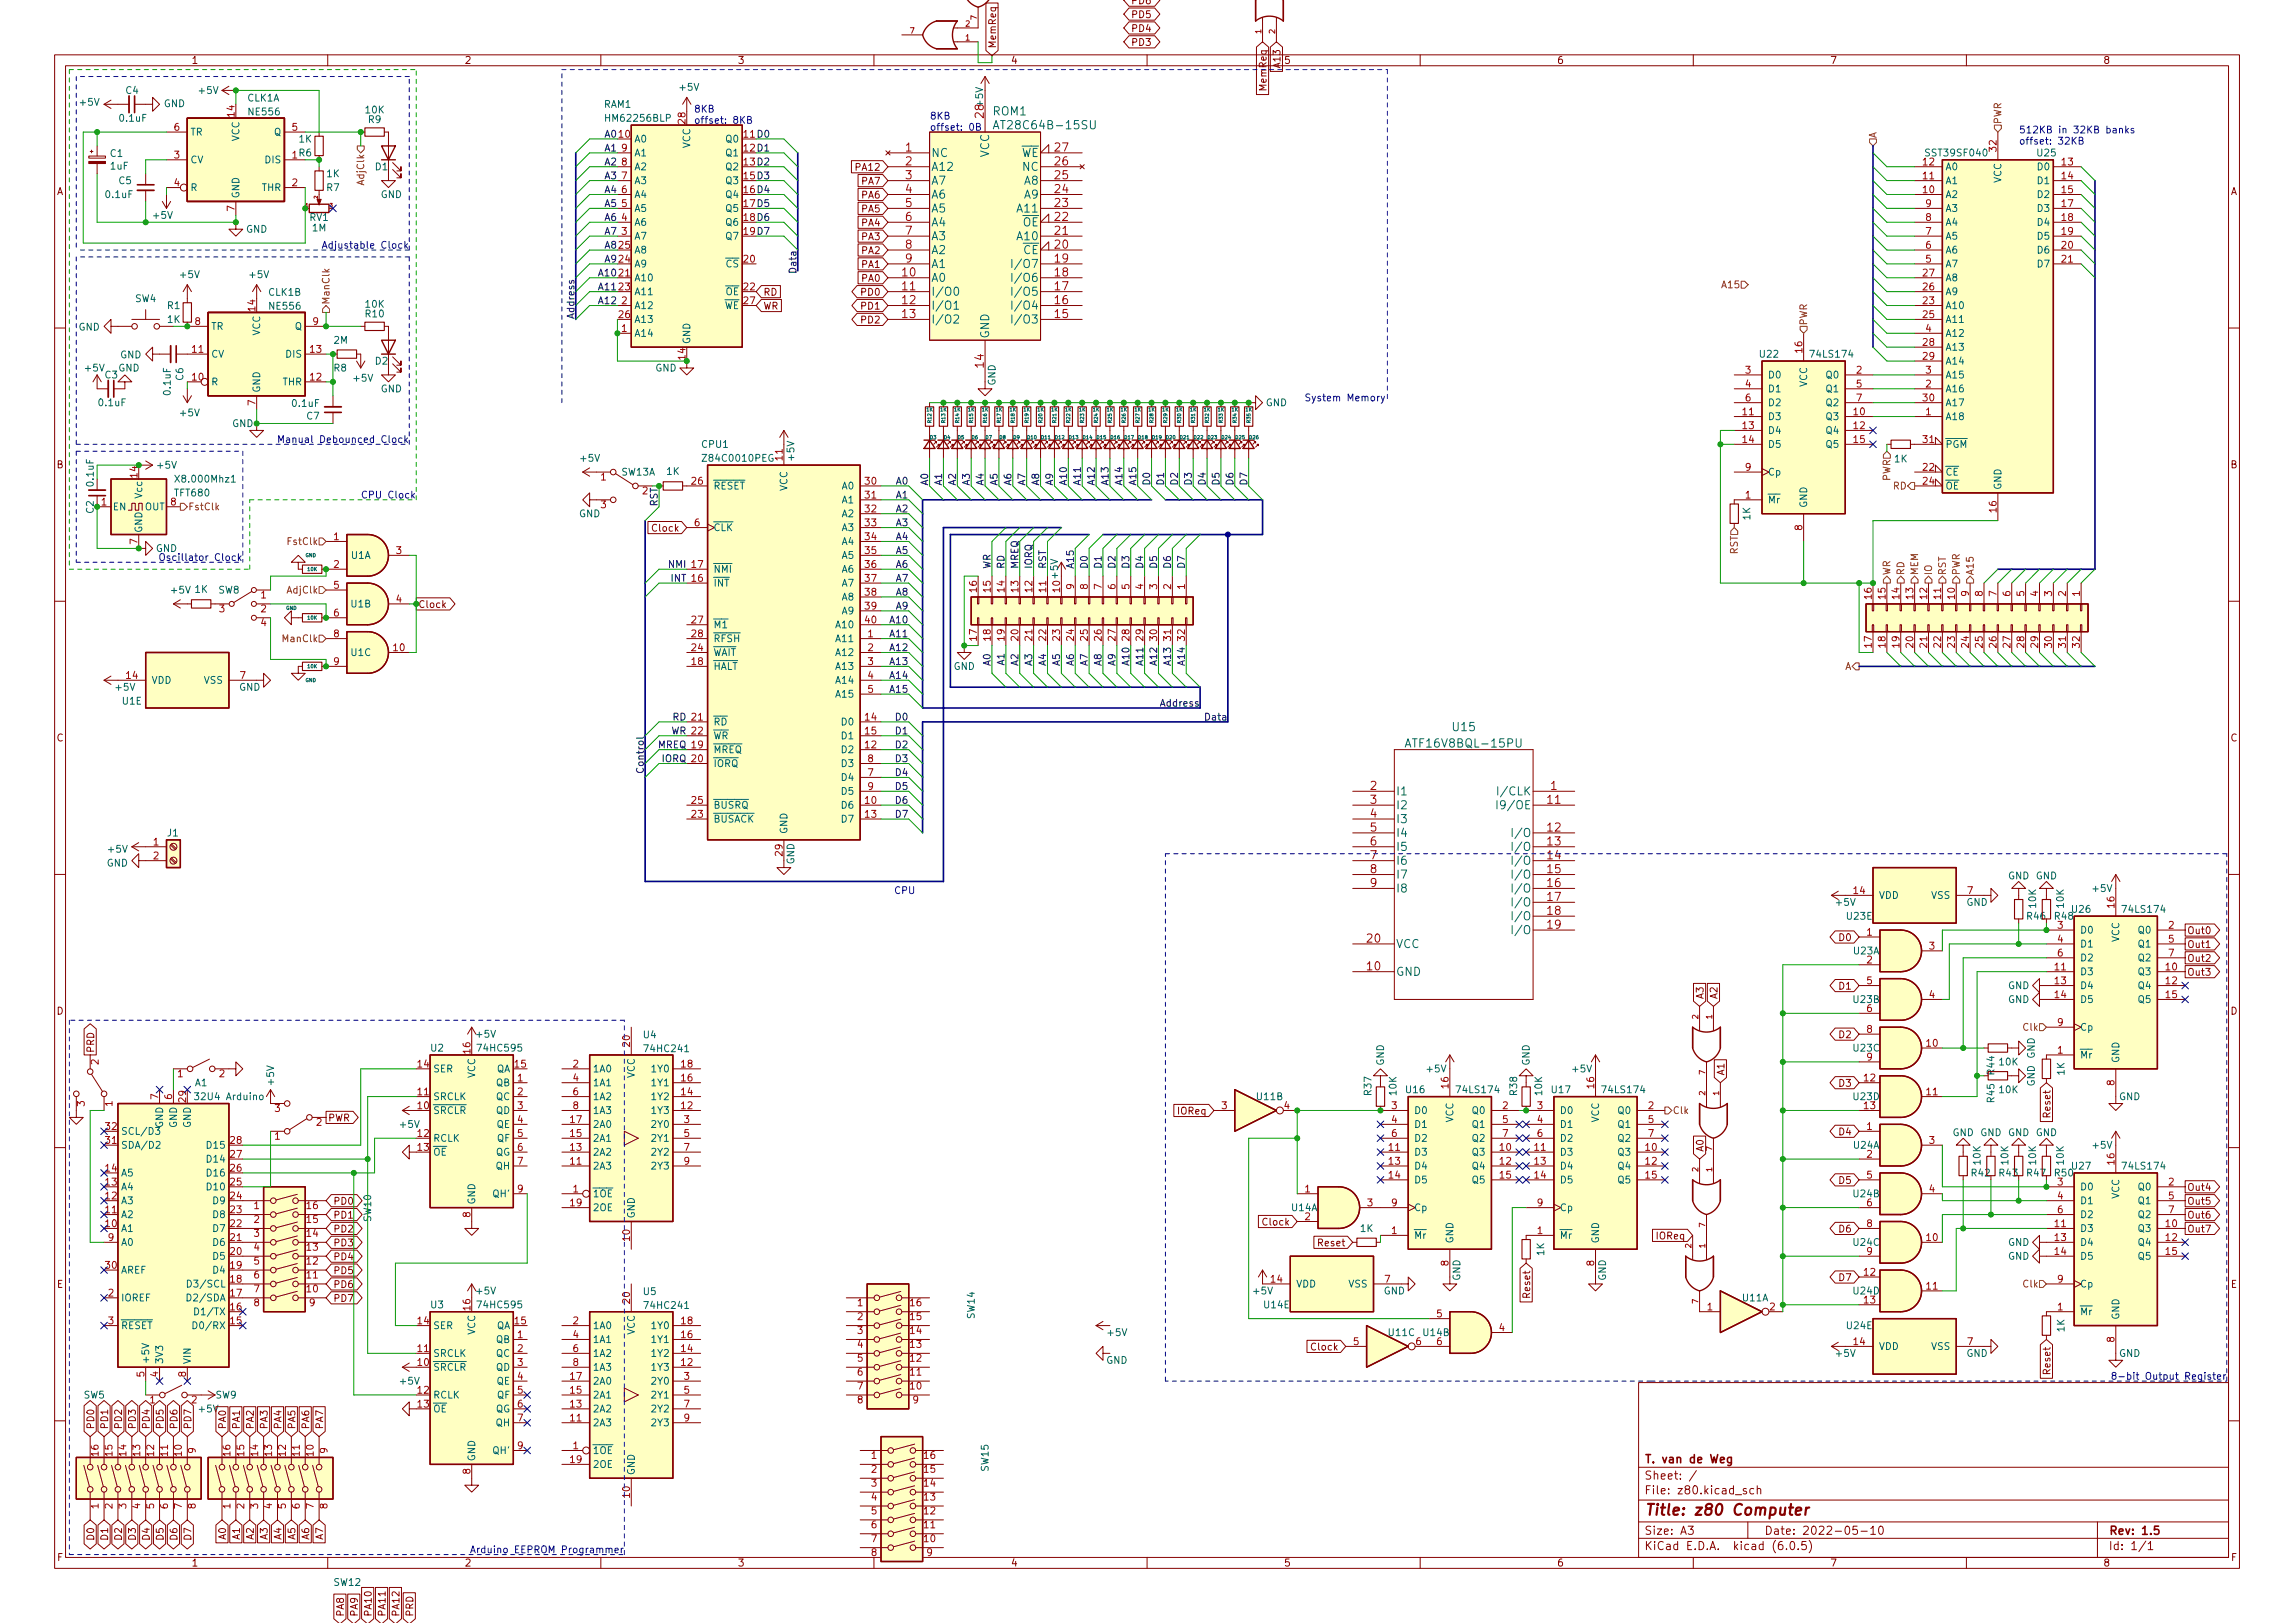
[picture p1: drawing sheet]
<svg xmlns="http://www.w3.org/2000/svg" width="420mm" height="297mm" viewBox="0 0 420 297" stroke-linecap="round" stroke-linejoin="round" font-family="sans-serif">
<defs><g id="words">
<text font-size="2.8" fill="#840000" x="301" y="277.3">Title: z80 Computer</text>
<g font-size="2.1" fill="#a90000">
<text x="180.1" y="21.5" transform="rotate(-90 180.1 21.5)">28</text>
<text x="165.8" y="27.7">1</text>
<text x="193.1" y="27.7">27</text>
<text x="165.8" y="30.3">2</text>
<text x="165.8" y="32.8">3</text>
<text x="165.8" y="35.3">4</text>
<text x="193.1" y="35.3">24</text>
<text x="193.1" y="32.8">25</text>
<text x="193.1" y="30.3">26</text>
<text x="165.8" y="37.9">5</text>
<text x="165.8" y="40.4">6</text>
<text x="193.1" y="40.4">22</text>
<text x="193.1" y="37.9">23</text>
<text x="165.8" y="43">7</text>
<text x="165.8" y="45.5">8</text>
<text x="193.1" y="45.5">20</text>
<text x="193.1" y="43">21</text>
<text x="165.2" y="50.6">10</text>
<text x="165.2" y="53.1">11</text>
<text x="165.8" y="48">9</text>
<text x="193.1" y="53.1">17</text>
<text x="193.1" y="50.6">18</text>
<text x="193.1" y="48">19</text>
<text x="165.2" y="55.7">12</text>
<text x="165.2" y="58.2">13</text>
<text x="193.1" y="58.2">15</text>
<text x="193.1" y="55.7">16</text>
<text x="180.1" y="67.2" transform="rotate(-90 180.1 67.2)">14</text>
<text x="250.9" y="144.6">2</text>
<text x="250.9" y="147.1">3</text>
<text x="250.9" y="149.6">4</text>
<text x="283.3" y="147.1">11</text>
<text x="283.9" y="144.6">1</text>
<text x="250.9" y="152.2">5</text>
<text x="250.9" y="154.7">6</text>
<text x="283.3" y="152.2">12</text>
<text x="283.3" y="154.7">13</text>
<text x="250.9" y="157.3">7</text>
<text x="250.9" y="159.8">8</text>
<text x="283.3" y="157.3">14</text>
<text x="283.3" y="159.8">15</text>
<text x="250.9" y="162.3">9</text>
<text x="283.3" y="162.3">16</text>
<text x="283.3" y="164.9">17</text>
<text x="283.3" y="167.4">18</text>
<text x="250.3" y="172.5">20</text>
<text x="283.3" y="170">19</text>
<text x="250.3" y="177.6">10</text>
</g>
<g font-size="2.1" fill="#006464">
<text x="181.8" y="21.1">ROM1</text>
<text x="183" y="23.7">AT28C64B-15SU</text>
<text x="170.4" y="28.7">NC</text>
<text x="181.1" y="28.8" transform="rotate(-90 181.1 28.8)">VCC</text>
<text x="185.3" y="28.7">~{WE}</text>
<text x="170.4" y="31.3">A12</text>
<text x="170.4" y="33.8">A7</text>
<text x="187.2" y="31.3">NC</text>
<text x="187.6" y="33.8">A8</text>
<text x="170.4" y="36.3">A6</text>
<text x="170.4" y="38.9">A5</text>
<text x="170.4" y="41.4">A4</text>
<text x="185.6" y="41.4">~{OE}</text>
<text x="186.4" y="38.9">A11</text>
<text x="187.6" y="36.3">A9</text>
<text x="170.4" y="44">A3</text>
<text x="170.4" y="46.5">A2</text>
<text x="185.7" y="46.5">~{CE}</text>
<text x="186.4" y="44">A10</text>
<text x="170.4" y="51.6">A0</text>
<text x="170.4" y="49">A1</text>
<text x="170.4" y="54.1">I/O0</text>
<text x="170.4" y="56.7">I/O1</text>
<text x="170.4" y="59.2">I/O2</text>
<text x="186.3" y="56.7">I/O4</text>
<text x="181.1" y="62" transform="rotate(-90 181.1 62)">GND</text>
<text x="258.2" y="136.8">ATF16V8BQL-15PU</text>
<text x="266" y="133.8">U15</text>
<text x="255.5" y="145.6">I1</text>
<text x="255.5" y="148.1">I2</text>
<text x="275" y="145.6">I/CLK</text>
<text x="275.1" y="148.1">I9/OE</text>
<text x="255.5" y="150.6">I3</text>
<text x="255.5" y="153.2">I4</text>
<text x="255.5" y="155.7">I5</text>
<text x="277.6" y="153.2">I/O</text>
<text x="277.6" y="155.7">I/O</text>
<text x="255.5" y="158.3">I6</text>
<text x="255.5" y="160.8">I7</text>
<text x="277.6" y="158.3">I/O</text>
<text x="277.6" y="160.8">I/O</text>
<text x="255.5" y="163.3">I8</text>
<text x="277.6" y="163.3">I/O</text>
<text x="277.6" y="165.9">I/O</text>
<text x="255.5" y="173.5">VCC</text>
<text x="277.6" y="168.4">I/O</text>
<text x="277.6" y="171">I/O</text>
<text x="255.5" y="178.6">GND</text>
</g>
<g font-size="2.1" fill="#840000">
<text x="301" y="267.8">T. van de Weg</text>
<text x="301" y="273.5">File: z80.kicad_sch</text>
<text x="301" y="270.8">Sheet: /</text>
<text x="301" y="280.9">Size: A3</text>
<text x="323" y="280.9">Date: 2022-05-10</text>
<text x="386" y="280.9">Rev: 1.5</text>
<text x="301" y="283.7">KiCad E.D.A. kicad (6.0.5)</text>
<text x="386" y="283.7">Id: 1/1</text>
</g>
<g font-size="1.8" fill="#840000">
<text x="207" y=".8">PD6</text>
<text x="207" y="5.8">PD4</text>
<text x="207" y="3.3">PD5</text>
<text x="35" y="11.7">1</text>
<text x="85" y="11.7">2</text>
<text x="135" y="11.7">3</text>
<text x="182.3" y="8.9" transform="rotate(-90 182.3 8.9)">MemReq</text>
<text x="185" y="11.7">4</text>
<text x="207" y="8.4">PD3</text>
<text x="235" y="11.7">5</text>
<text x="285" y="11.7">6</text>
<text x="335" y="11.7">7</text>
<text x="385" y="11.7">8</text>
<text x="231.9" y="16.3" transform="rotate(-90 231.9 16.3)">MemReq</text>
<text x="234.4" y="12.2" transform="rotate(-90 234.4 12.2)">A13</text>
<text x="10.3" y="35.7">A</text>
<text x="156.9" y="31.2">PA12</text>
<text x="157.8" y="33.8">PA7</text>
<text x="408.3" y="35.7">A</text>
<text x="157.8" y="41.4">PA4</text>
<text x="157.8" y="36.3">PA6</text>
<text x="157.8" y="38.9">PA5</text>
<text x="157.8" y="43.9">PA3</text>
<text x="157.8" y="46.5">PA2</text>
<text x="157.8" y="51.6">PA0</text>
<text x="157.8" y="49">PA1</text>
<text x="139.7" y="56.6">WR</text>
<text x="139.7" y="54.1">RD</text>
<text x="157.8" y="59.2">PD2</text>
<text x="157.8" y="54.1">PD0</text>
<text x="157.8" y="56.6">PD1</text>
<text x="10.3" y="85.7">B</text>
<text x="408.3" y="85.7">B</text>
<text x="119.6" y="97.3">Clock</text>
<text x="76.5" y="111.3">Clock</text>
<text x="10.3" y="135.7">C</text>
<text x="408.3" y="135.7">C</text>
<text x="336.8" y="172.2">D0</text>
<text x="371.1" y="168.3">R46</text>
<text x="400.4" y="173.5">Out1</text>
<text x="400.4" y="170.9">Out0</text>
<text x="400.4" y="176">Out2</text>
<text x="400.4" y="178.6">Out3</text>
<text x="10.3" y="185.7">D</text>
<text x="311.9" y="182.9" transform="rotate(-90 311.9 182.9)">A3</text>
<text x="314.4" y="182.9" transform="rotate(-90 314.4 182.9)">A2</text>
<text x="336.8" y="181.1">D1</text>
<text x="408.3" y="185.7">D</text>
<text x="336.8" y="190">D2</text>
<text x="17.2" y="192.8" transform="rotate(-90 17.2 192.8)">PRD</text>
<text x="315.7" y="196.9" transform="rotate(-90 315.7 196.9)">A1</text>
<text x="215.8" y="204">IOReq</text>
<text x="336.8" y="198.9">D3</text>
<text x="60" y="205.2">PWR</text>
<text x="336.8" y="207.8">D4</text>
<text x="375.4" y="204.2" transform="rotate(-90 375.4 204.2)">Reset</text>
<text x="311.9" y="210.9" transform="rotate(-90 311.9 210.9)">A0</text>
<text x="366.1" y="215.3">R43</text>
<text x="61" y="220.5">PD0</text>
<text x="336.8" y="216.7">D5</text>
<text x="400.4" y="220.5">Out5</text>
<text x="400.4" y="217.9">Out4</text>
<text x="61" y="225.6">PD2</text>
<text x="61" y="223">PD1</text>
<text x="231.4" y="224.3">Clock</text>
<text x="303.4" y="226.8">IOReq</text>
<text x="336.8" y="225.6">D6</text>
<text x="400.4" y="223">Out6</text>
<text x="400.4" y="225.6">Out7</text>
<text x="61" y="233.2">PD5</text>
<text x="61" y="228.1">PD3</text>
<text x="61" y="230.6">PD4</text>
<text x="241.6" y="228.1">Reset</text>
<text x="10.4" y="235.7">E</text>
<text x="61" y="235.7">PD6</text>
<text x="61" y="238.3">PD7</text>
<text x="280.1" y="237.3" transform="rotate(-90 280.1 237.3)">Reset</text>
<text x="336.8" y="234.4">D7</text>
<text x="408.4" y="235.7">E</text>
<text x="240.3" y="247.1">Clock</text>
<text x="375.4" y="251.2" transform="rotate(-90 375.4 251.2)">Reset</text>
<text x="17.2" y="261.7" transform="rotate(-90 17.2 261.7)">PD0</text>
<text x="19.8" y="261.7" transform="rotate(-90 19.8 261.7)">PD1</text>
<text x="22.3" y="261.7" transform="rotate(-90 22.3 261.7)">PD2</text>
<text x="24.9" y="261.7" transform="rotate(-90 24.9 261.7)">PD3</text>
<text x="27.4" y="261.7" transform="rotate(-90 27.4 261.7)">PD4</text>
<text x="29.9" y="261.7" transform="rotate(-90 29.9 261.7)">PD5</text>
<text x="32.5" y="261.7" transform="rotate(-90 32.5 261.7)">PD6</text>
<text x="35" y="261.7" transform="rotate(-90 35 261.7)">PD7</text>
<text x="41.4" y="261.7" transform="rotate(-90 41.4 261.7)">PA0</text>
<text x="43.9" y="261.7" transform="rotate(-90 43.9 261.7)">PA1</text>
<text x="46.4" y="261.7" transform="rotate(-90 46.4 261.7)">PA2</text>
<text x="49" y="261.7" transform="rotate(-90 49 261.7)">PA3</text>
<text x="51.5" y="261.7" transform="rotate(-90 51.5 261.7)">PA4</text>
<text x="54.1" y="261.7" transform="rotate(-90 54.1 261.7)">PA5</text>
<text x="56.6" y="261.7" transform="rotate(-90 56.6 261.7)">PA6</text>
<text x="59.1" y="261.7" transform="rotate(-90 59.1 261.7)">PA7</text>
<text x="17.2" y="281.7" transform="rotate(-90 17.2 281.7)">D0</text>
<text x="19.8" y="281.7" transform="rotate(-90 19.8 281.7)">D1</text>
<text x="22.3" y="281.7" transform="rotate(-90 22.3 281.7)">D2</text>
<text x="24.9" y="281.7" transform="rotate(-90 24.9 281.7)">D3</text>
<text x="27.4" y="281.7" transform="rotate(-90 27.4 281.7)">D4</text>
<text x="29.9" y="281.7" transform="rotate(-90 29.9 281.7)">D5</text>
<text x="32.5" y="281.7" transform="rotate(-90 32.5 281.7)">D6</text>
<text x="35" y="281.7" transform="rotate(-90 35 281.7)">D7</text>
<text x="41.4" y="281.7" transform="rotate(-90 41.4 281.7)">A0</text>
<text x="43.9" y="281.7" transform="rotate(-90 43.9 281.7)">A1</text>
<text x="46.4" y="281.7" transform="rotate(-90 46.4 281.7)">A2</text>
<text x="49" y="281.7" transform="rotate(-90 49 281.7)">A3</text>
<text x="51.5" y="281.7" transform="rotate(-90 51.5 281.7)">A4</text>
<text x="54.1" y="281.7" transform="rotate(-90 54.1 281.7)">A5</text>
<text x="56.6" y="281.7" transform="rotate(-90 56.6 281.7)">A6</text>
<text x="59.1" y="281.7" transform="rotate(-90 59.1 281.7)">A7</text>
<text x="10.4" y="285.7">F</text>
<text x="35" y="286.7">1</text>
<text x="85" y="286.7">2</text>
<text x="135" y="286.7">3</text>
<text x="185" y="286.7">4</text>
<text x="235" y="286.7">5</text>
<text x="285" y="286.7">6</text>
<text x="335" y="286.7">7</text>
<text x="385" y="286.7">8</text>
<text x="408.4" y="285.7">F</text>
<text x="63" y="295.9" transform="rotate(-90 63 295.9)">PA8</text>
<text x="65.5" y="295.9" transform="rotate(-90 65.5 295.9)">PA9</text>
<text x="68" y="295.9" transform="rotate(-90 68 295.9)">PA10</text>
<text x="70.6" y="295.9" transform="rotate(-90 70.6 295.9)">PA11</text>
<text x="73.1" y="295.9" transform="rotate(-90 73.1 295.9)">PA12</text>
<text x="75.7" y="295.9" transform="rotate(-90 75.7 295.9)">PRD</text>
</g>
<g font-size="1.8" fill="#006464">
<text x="23" y="17.2">C4</text>
<text x="36.5" y="17.2">+5V</text>
<text x="124.5" y="16.6">+5V</text>
<text x="14.7" y="19.3">+5V</text>
<text x="22" y="22.3">0.1uF</text>
<text x="30" y="19.6">GND</text>
<text x="45.3" y="18.6">CLK1A</text>
<text x="45.6" y="21.1">NE556</text>
<text x="67" y="20.7">10K</text>
<text x="67.4" y="22.5">R9</text>
<text x="110.6" y="19.7">RAM1</text>
<text x="111.2" y="22.3">HM62256BLP</text>
<text x="180" y="19.4" transform="rotate(-90 180 19.4)">+5V</text>
<text x="20.2" y="28.7">C1</text>
<text x="34.8" y="29.9">CV</text>
<text x="34.8" y="24.8">TR</text>
<text x="43.8" y="25.9" transform="rotate(-90 43.8 25.9)">VCC</text>
<text x="48.6" y="29.9">DIS</text>
<text x="50.2" y="24.8">Q</text>
<text x="54.7" y="26.1">1K</text>
<text x="116.1" y="26.1">A0</text>
<text x="116.1" y="28.6">A1</text>
<text x="126.4" y="27.1" transform="rotate(-90 126.4 27.1)">VCC</text>
<text x="133" y="26.1">Q0</text>
<text x="133" y="28.6">Q1</text>
<text x="352.8" y="28.6">SST39SF040</text>
<text x="373" y="28.6">U25</text>
<text x="20.2" y="31">1uF</text>
<text x="21.8" y="33.7">C5</text>
<text x="34.8" y="35">R</text>
<text x="47.9" y="35">THR</text>
<text x="59.8" y="35">R7</text>
<text x="59.8" y="32.4">1K</text>
<text x="68.7" y="31.2">D1</text>
<text x="116.1" y="33.7">A3</text>
<text x="116.1" y="31.2">A2</text>
<text x="133" y="31.2">Q2</text>
<text x="133" y="33.7">Q3</text>
<text x="356.1" y="33.7">A1</text>
<text x="356.1" y="31.2">A0</text>
<text x="366.4" y="33.5" transform="rotate(-90 366.4 33.5)">VCC</text>
<text x="373.2" y="31.2">D0</text>
<text x="373.2" y="33.7">D1</text>
<text x="19.5" y="36.2">0.1uF</text>
<text x="28.1" y="40">+5V</text>
<text x="43.8" y="36.4" transform="rotate(-90 43.8 36.4)">GND</text>
<text x="56.7" y="40.4">RV1</text>
<text x="69.7" y="36.2">GND</text>
<text x="116.1" y="41.3">A6</text>
<text x="116.1" y="38.8">A5</text>
<text x="116.1" y="36.2">A4</text>
<text x="133" y="36.2">Q4</text>
<text x="133" y="38.8">Q5</text>
<text x="133" y="41.3">Q6</text>
<text x="356.1" y="36.2">A2</text>
<text x="356.1" y="41.3">A4</text>
<text x="356.1" y="38.8">A3</text>
<text x="373.2" y="36.2">D2</text>
<text x="373.2" y="38.8">D3</text>
<text x="373.2" y="41.3">D4</text>
<text x="45" y="42.6">GND</text>
<text x="57.2" y="42.3">1M</text>
<text x="116.1" y="46.4">A8</text>
<text x="116.1" y="43.9">A7</text>
<text x="133" y="43.9">Q7</text>
<text x="356.1" y="46.4">A6</text>
<text x="356.1" y="43.9">A5</text>
<text x="373.2" y="43.9">D5</text>
<text x="373.2" y="46.4">D6</text>
<text x="33.1" y="50.9">+5V</text>
<text x="45.8" y="50.9">+5V</text>
<text x="116.1" y="51.5">A10</text>
<text x="116.1" y="48.9">A9</text>
<text x="131.5" y="48.9">~{CS}</text>
<text x="356.1" y="51.5">A8</text>
<text x="356.1" y="48.9">A7</text>
<text x="373.2" y="48.9">D7</text>
<text x="24.8" y="55.3">SW4</text>
<text x="30.7" y="56.6">R1</text>
<text x="30.7" y="59.1">1K</text>
<text x="49.2" y="54.1">CLK1B</text>
<text x="49.4" y="56.7">NE556</text>
<text x="67" y="58.1">R10</text>
<text x="67" y="56.3">10K</text>
<text x="116.1" y="56.6">A12</text>
<text x="116.1" y="54">A11</text>
<text x="116.1" y="59.1">A13</text>
<text x="131.2" y="56.6">~{WE}</text>
<text x="131.5" y="54">~{OE}</text>
<text x="356.1" y="56.6">A10</text>
<text x="356.1" y="59.1">A11</text>
<text x="356.1" y="54">A9</text>
<text x="14.4" y="60.5">GND</text>
<text x="22" y="65.6">GND</text>
<text x="38.6" y="65.4">CV</text>
<text x="38.6" y="60.4">TR</text>
<text x="47.6" y="61.4" transform="rotate(-90 47.6 61.4)">VCC</text>
<text x="52.4" y="65.4">DIS</text>
<text x="54" y="60.4">Q</text>
<text x="61.1" y="62.9">2M</text>
<text x="116.1" y="61.6">A14</text>
<text x="126.4" y="63" transform="rotate(-90 126.4 63)">GND</text>
<text x="322.2" y="65.4">U22</text>
<text x="331.7" y="65.4">74LS174</text>
<text x="356.1" y="64.2">A13</text>
<text x="356.1" y="61.6">A12</text>
<text x="15.7" y="68">+5V</text>
<text x="19.2" y="69.3">C3</text>
<text x="21.6" y="68">GND</text>
<text x="33.6" y="69.6" transform="rotate(-90 33.6 69.6)">C6</text>
<text x="38.6" y="70.5">R</text>
<text x="47.6" y="71.9" transform="rotate(-90 47.6 71.9)">GND</text>
<text x="51.7" y="70.5">THR</text>
<text x="61.1" y="68">R8</text>
<text x="64.8" y="69.8">+5V</text>
<text x="68.7" y="66.7">D2</text>
<text x="69.7" y="71.8">GND</text>
<text x="120" y="68">GND</text>
<text x="182.2" y="70.6" transform="rotate(-90 182.2 70.6)">GND</text>
<text x="323.6" y="69.3">D0</text>
<text x="323.6" y="71.8">D1</text>
<text x="330.8" y="70.8" transform="rotate(-90 330.8 70.8)">VCC</text>
<text x="334.4" y="69.3">Q0</text>
<text x="334.4" y="71.8">Q1</text>
<text x="356.1" y="71.8">A16</text>
<text x="356.1" y="66.7">A14</text>
<text x="356.1" y="69.3">A15</text>
<text x="18.2" y="74.3">0.1uF</text>
<text x="31.2" y="72.2" transform="rotate(-90 31.2 72.2)">0.1uF</text>
<text x="33.1" y="76.2">+5V</text>
<text x="53.6" y="74.5">0.1uF</text>
<text x="56.2" y="76.8">C7</text>
<text x="231.7" y="74.3">GND</text>
<text x="323.6" y="76.9">D3</text>
<text x="323.6" y="74.3">D2</text>
<text x="334.4" y="76.9">Q3</text>
<text x="334.4" y="74.3">Q2</text>
<text x="356.1" y="76.9">A18</text>
<text x="356.1" y="74.3">A17</text>
<text x="42.5" y="78.1">GND</text>
<text x="128.5" y="82">CPU1</text>
<text x="323.6" y="79.4">D4</text>
<text x="323.6" y="82">D5</text>
<text x="334.4" y="79.4">Q4</text>
<text x="334.4" y="82">Q5</text>
<text x="356.1" y="82">~{PGM}</text>
<text x="28.9" y="85.8">+5V</text>
<text x="32.6" y="88.3">X8.000Mhz1</text>
<text x="106.4" y="84.5">+5V</text>
<text x="113.8" y="87">SW13A</text>
<text x="122.1" y="86.9">1K</text>
<text x="129.1" y="84.5">Z84C0010PEG</text>
<text x="130.6" y="89.6">~{RESET}</text>
<text x="144.1" y="89.9" transform="rotate(-90 144.1 89.9)">VCC</text>
<text x="145.4" y="84.2" transform="rotate(-90 145.4 84.2)">+5V</text>
<text x="154.2" y="89.6">A0</text>
<text x="323.6" y="87">Cp</text>
<text x="346.8" y="84.6">1K</text>
<text x="356.1" y="87">~{CE}</text>
<text x="356.1" y="89.6">~{OE}</text>
<text x="366.4" y="89.7" transform="rotate(-90 366.4 89.7)">GND</text>
<text x="17.1" y="93.9" transform="rotate(-90 17.1 93.9)">C2</text>
<text x="20.6" y="93.4">EN</text>
<text x="26" y="91.1" transform="rotate(-90 26 91.1)">Vcc</text>
<text x="26.5" y="93.4">OUT</text>
<text x="32.1" y="90.8">TFT680</text>
<text x="106" y="94.7">GND</text>
<text x="154.2" y="92.1">A1</text>
<text x="154.2" y="94.7">A2</text>
<text x="320.4" y="95.1" transform="rotate(-90 320.4 95.1)">1K</text>
<text x="323.6" y="92.1">~{Mr}</text>
<text x="330.8" y="93" transform="rotate(-90 330.8 93)">GND</text>
<text x="26" y="97.6" transform="rotate(-90 26 97.6)">GND</text>
<text x="130.6" y="97.2">~{CLK}</text>
<text x="154.2" y="97.2">A3</text>
<text x="154.2" y="99.7">A4</text>
<text x="64.3" y="102.3">U1A</text>
<text x="130.6" y="107.4">~{INT}</text>
<text x="130.6" y="104.8">~{NMI}</text>
<text x="154.2" y="102.3">A5</text>
<text x="154.2" y="104.8">A6</text>
<text x="154.2" y="107.4">A7</text>
<text x="31.4" y="108.6">+5V 1K</text>
<text x="40" y="108.6">SW8</text>
<text x="64.3" y="111.2">U1B</text>
<text x="154.2" y="109.9">A8</text>
<text x="154.2" y="112.4">A9</text>
<text x="194.1" y="108.3" transform="rotate(-90 194.1 108.3)">10 +5V</text>
<text x="130.6" y="115">~{M1}</text>
<text x="130.6" y="117.5">~{RFSH}</text>
<text x="153.2" y="117.5">A11</text>
<text x="153.2" y="115">A10</text>
<text x="27.7" y="125.1">VDD</text>
<text x="37.4" y="125.1">VSS</text>
<text x="64.3" y="120.1">U1C</text>
<text x="130.6" y="122.6">~{HALT}</text>
<text x="130.6" y="120.1">~{WAIT}</text>
<text x="153.2" y="120.1">A12</text>
<text x="153.2" y="122.6">A13</text>
<text x="153.2" y="125.1">A14</text>
<text x="174.6" y="122.6">GND</text>
<text x="21.3" y="126.4">+5V</text>
<text x="22.4" y="128.9">U1E</text>
<text x="43.8" y="126.4">GND</text>
<text x="153.2" y="127.7">A15</text>
<text x="130.6" y="137.8">~{MREQ}</text>
<text x="130.6" y="132.8">~{RD}</text>
<text x="130.6" y="135.3">~{WR}</text>
<text x="154.2" y="137.8">D2</text>
<text x="154.2" y="132.8">D0</text>
<text x="154.2" y="135.3">D1</text>
<text x="130.6" y="140.4">~{IORQ}</text>
<text x="154.2" y="142.9">D4</text>
<text x="154.2" y="140.4">D3</text>
<text x="130.6" y="148">~{BUSRQ}</text>
<text x="154.2" y="148">D6</text>
<text x="154.2" y="145.5">D5</text>
<text x="30.7" y="153.1">J1</text>
<text x="130.6" y="150.5">~{BUSACK}</text>
<text x="144.1" y="152.7" transform="rotate(-90 144.1 152.7)">GND</text>
<text x="154.2" y="150.5">D7</text>
<text x="19.5" y="158.6">GND</text>
<text x="19.9" y="156">+5V</text>
<text x="145.4" y="158.2" transform="rotate(-90 145.4 158.2)">GND</text>
<text x="367.6" y="160.9">GND GND</text>
<text x="336.2" y="165.8">+5V</text>
<text x="343.9" y="164.5">VDD</text>
<text x="353.6" y="164.5">VSS</text>
<text x="360" y="165.8">GND</text>
<text x="372.7" y="166.1" transform="rotate(-90 372.7 166.1)">10K</text>
<text x="377.8" y="166.1" transform="rotate(-90 377.8 166.1)">10K</text>
<text x="379.4" y="167">U26</text>
<text x="383.2" y="163.2">+5V</text>
<text x="388.8" y="167">74LS174</text>
<text x="338.1" y="168.3">U23E</text>
<text x="376.2" y="168.3">R48</text>
<text x="380.7" y="170.9">D0</text>
<text x="380.7" y="173.4">D1</text>
<text x="388" y="172.4" transform="rotate(-90 388 172.4)">VCC</text>
<text x="391.6" y="170.9">Q0</text>
<text x="391.6" y="173.4">Q1</text>
<text x="339.4" y="174.7">U23A</text>
<text x="380.7" y="178.5">D3</text>
<text x="380.7" y="175.9">D2</text>
<text x="391.6" y="178.5">Q3</text>
<text x="391.6" y="175.9">Q2</text>
<text x="339.4" y="183.6">U23B</text>
<text x="367.6" y="183.6">GND</text>
<text x="367.6" y="181">GND</text>
<text x="380.7" y="181">D4</text>
<text x="380.7" y="183.6">D5</text>
<text x="391.6" y="181">Q4</text>
<text x="391.6" y="183.6">Q5</text>
<text x="87.3" y="189.9">+5V</text>
<text x="117.8" y="190">U4</text>
<text x="380.7" y="188.6">Cp</text>
<text x="78.9" y="192.4">U2</text>
<text x="79.2" y="196.3">SER</text>
<text x="87" y="197.3" transform="rotate(-90 87 197.3)">VCC</text>
<text x="87.7" y="192.4">74HC595</text>
<text x="90.8" y="196.3">QA</text>
<text x="108.5" y="196.3">1A0</text>
<text x="116.2" y="197.3" transform="rotate(-90 116.2 197.3)">VCC</text>
<text x="118.3" y="192.5">74HC241</text>
<text x="119.5" y="196.3">1Y0</text>
<text x="253.4" y="195" transform="rotate(-90 253.4 195)">GND</text>
<text x="261.3" y="196.3">+5V</text>
<text x="280" y="195" transform="rotate(-90 280 195)">GND</text>
<text x="288" y="196.3">+5V</text>
<text x="339.4" y="192.4">U23C</text>
<text x="365.1" y="196.6" transform="rotate(-90 365.1 196.6)">R44</text>
<text x="366.1" y="195">10K</text>
<text x="378" y="196.7" transform="rotate(-90 378 196.7)">1K</text>
<text x="380.7" y="193.7">~{Mr}</text>
<text x="388" y="194.6" transform="rotate(-90 388 194.6)">GND</text>
<text x="35.7" y="198.8">A1</text>
<text x="36.2" y="201.3">32U4 Arduino</text>
<text x="50.2" y="198.5" transform="rotate(-90 50.2 198.5)">+5V</text>
<text x="79.2" y="203.9">~{SRCLR}</text>
<text x="79.2" y="201.3">SRCLK</text>
<text x="90.8" y="198.8">QB</text>
<text x="90.8" y="201.3">QC</text>
<text x="90.8" y="203.9">QD</text>
<text x="108.5" y="198.8">1A1</text>
<text x="108.5" y="201.3">1A2</text>
<text x="108.5" y="203.9">1A3</text>
<text x="119.5" y="203.9">1Y3</text>
<text x="119.5" y="201.3">1Y2</text>
<text x="119.5" y="198.8">1Y1</text>
<text x="230.1" y="201.3">U11B</text>
<text x="251.1" y="200.4" transform="rotate(-90 251.1 200.4)">R37</text>
<text x="255.7" y="200.4" transform="rotate(-90 255.7 200.4)">10K</text>
<text x="257.5" y="200.1">U16</text>
<text x="258.8" y="203.9">D0</text>
<text x="266.9" y="200.1">74LS174</text>
<text x="269.7" y="203.9">Q0</text>
<text x="277.7" y="200.4" transform="rotate(-90 277.7 200.4)">R38</text>
<text x="282.3" y="200.4" transform="rotate(-90 282.3 200.4)">10K</text>
<text x="284.1" y="200.1">U17</text>
<text x="285.5" y="203.9">D0</text>
<text x="293.6" y="200.1">74LS174</text>
<text x="296.3" y="203.9">Q0</text>
<text x="339.4" y="201.3">U23D</text>
<text x="365.1" y="201.7" transform="rotate(-90 365.1 201.7)">R45</text>
<text x="366.1" y="200.1">10K</text>
<text x="372.5" y="198.9" transform="rotate(-90 372.5 198.9)">GND GND</text>
<text x="387.9" y="201.3">GND</text>
<text x="22.1" y="207.7">SCL/D3</text>
<text x="29.8" y="206.4" transform="rotate(-90 29.8 206.4)">GND</text>
<text x="32.4" y="206.4" transform="rotate(-90 32.4 206.4)">GND</text>
<text x="34.9" y="206.4" transform="rotate(-90 34.9 206.4)">GND</text>
<text x="73.3" y="206.4">+5V</text>
<text x="79.2" y="209">RCLK</text>
<text x="90.9" y="206.4">QE</text>
<text x="91" y="209">QF</text>
<text x="108.5" y="209">2A1</text>
<text x="108.5" y="206.4">2A0</text>
<text x="119.5" y="206.4">2Y0</text>
<text x="119.5" y="209">2Y1</text>
<text x="258.8" y="206.4">D1</text>
<text x="258.8" y="209">D2</text>
<text x="266.1" y="205.4" transform="rotate(-90 266.1 205.4)">VCC</text>
<text x="269.7" y="206.4">Q1</text>
<text x="269.7" y="209">Q2</text>
<text x="285.5" y="206.4">D1</text>
<text x="285.5" y="209">D2</text>
<text x="292.7" y="205.4" transform="rotate(-90 292.7 205.4)">VCC</text>
<text x="296.3" y="206.4">Q1</text>
<text x="296.3" y="209">Q2</text>
<text x="357.4" y="207.9">GND GND GND GND</text>
<text x="22.1" y="215.3">A5</text>
<text x="22.1" y="210.2">SDA/D2</text>
<text x="38.2" y="215.3">D16</text>
<text x="38.2" y="212.8">D14</text>
<text x="38.2" y="210.2">D15</text>
<text x="79.2" y="211.5">~{OE}</text>
<text x="90.7" y="211.5">QG</text>
<text x="90.8" y="214">QH</text>
<text x="108.5" y="214">2A3</text>
<text x="108.5" y="211.5">2A2</text>
<text x="119.5" y="211.5">2Y2</text>
<text x="119.5" y="214">2Y3</text>
<text x="258.8" y="211.5">D3</text>
<text x="258.8" y="214">D4</text>
<text x="269.7" y="211.5">Q3</text>
<text x="269.7" y="214">Q4</text>
<text x="285.5" y="211.5">D3</text>
<text x="285.5" y="214">D4</text>
<text x="296.3" y="211.5">Q3</text>
<text x="296.3" y="214">Q4</text>
<text x="339.4" y="210.2">U24A</text>
<text x="361" y="215.3">R42</text>
<text x="362.6" y="213.1" transform="rotate(-90 362.6 213.1)">10K</text>
<text x="367.7" y="213.1" transform="rotate(-90 367.7 213.1)">10K</text>
<text x="371.1" y="215.3">R47</text>
<text x="372.7" y="213.1" transform="rotate(-90 372.7 213.1)">10K</text>
<text x="376.2" y="215.3">R50</text>
<text x="377.8" y="213.1" transform="rotate(-90 377.8 213.1)">10K</text>
<text x="379.4" y="214">U27</text>
<text x="383.2" y="210.2">+5V</text>
<text x="388.8" y="214">74LS174</text>
<text x="22.1" y="220.4">A3</text>
<text x="22.1" y="217.8">A4</text>
<text x="38.2" y="217.8">D10</text>
<text x="39.1" y="220.4">D9</text>
<text x="87" y="220.5" transform="rotate(-90 87 220.5)">GND</text>
<text x="90.4" y="219.1">QH'</text>
<text x="108.5" y="219.1">~{1OE}</text>
<text x="108.5" y="221.7">2OE</text>
<text x="236.5" y="221.7">U14A</text>
<text x="258.8" y="216.6">D5</text>
<text x="258.8" y="221.7">Cp</text>
<text x="269.7" y="216.6">Q5</text>
<text x="285.5" y="216.6">D5</text>
<text x="285.5" y="221.7">Cp</text>
<text x="296.3" y="216.6">Q5</text>
<text x="339.4" y="219.1">U24B</text>
<text x="380.7" y="217.8">D0</text>
<text x="380.7" y="220.4">D1</text>
<text x="388" y="219.4" transform="rotate(-90 388 219.4)">VCC</text>
<text x="391.6" y="217.8">Q0</text>
<text x="391.6" y="220.4">Q1</text>
<text x="22.1" y="225.5">A1</text>
<text x="22.1" y="222.9">A2</text>
<text x="39.1" y="225.5">D7</text>
<text x="39.1" y="222.9">D8</text>
<text x="67.9" y="223.5" transform="rotate(-90 67.9 223.5)">SW10</text>
<text x="116.2" y="223" transform="rotate(-90 116.2 223)">GND</text>
<text x="249.1" y="225.5">1K</text>
<text x="258.8" y="226.7">~{Mr}</text>
<text x="266.1" y="227.6" transform="rotate(-90 266.1 227.6)">GND</text>
<text x="285.5" y="226.7">~{Mr}</text>
<text x="292.7" y="227.6" transform="rotate(-90 292.7 227.6)">GND</text>
<text x="380.7" y="225.5">D3</text>
<text x="380.7" y="222.9">D2</text>
<text x="391.6" y="225.5">Q3</text>
<text x="391.6" y="222.9">Q2</text>
<text x="22.1" y="233.1">AREF</text>
<text x="22.1" y="228">A0</text>
<text x="39.1" y="233.1">D4</text>
<text x="39.1" y="230.5">D5</text>
<text x="39.1" y="228">D6</text>
<text x="282.7" y="229.8" transform="rotate(-90 282.7 229.8)">1K</text>
<text x="339.4" y="228">U24C</text>
<text x="367.6" y="230.5">GND</text>
<text x="367.6" y="228">GND</text>
<text x="380.7" y="228">D4</text>
<text x="380.7" y="230.5">D5</text>
<text x="391.6" y="228">Q4</text>
<text x="391.6" y="230.5">Q5</text>
<text x="22.1" y="238.2">IOREF</text>
<text x="34.9" y="238.2">D2/SDA</text>
<text x="35.1" y="235.6">D3/SCL</text>
<text x="78.9" y="239.4">U3</text>
<text x="87.3" y="236.9">+5V</text>
<text x="87.7" y="239.4">74HC595</text>
<text x="117.8" y="237">U5</text>
<text x="118.3" y="239.5">74HC241</text>
<text x="229.5" y="236.9">+5V</text>
<text x="231.5" y="239.4">U14E</text>
<text x="237.2" y="235.6">VDD</text>
<text x="246.9" y="235.6">VSS</text>
<text x="253.3" y="236.9">GND</text>
<text x="267.3" y="234.4" transform="rotate(-90 267.3 234.4)">GND</text>
<text x="294" y="234.4" transform="rotate(-90 294 234.4)">GND</text>
<text x="319" y="238.2">U11A</text>
<text x="339.4" y="236.9">U24D</text>
<text x="380.7" y="235.6">Cp</text>
<text x="22.1" y="243.2">~{RESET}</text>
<text x="36.2" y="243.2">D0/RX</text>
<text x="36.4" y="240.7">D1/TX</text>
<text x="79.2" y="243.2">SER</text>
<text x="87" y="244.3" transform="rotate(-90 87 244.3)">VCC</text>
<text x="90.8" y="245.8">QB</text>
<text x="90.8" y="243.2">QA</text>
<text x="108.5" y="243.2">1A0</text>
<text x="108.5" y="245.8">1A1</text>
<text x="116.2" y="244.3" transform="rotate(-90 116.2 244.3)">VCC</text>
<text x="119.5" y="245.8">1Y1</text>
<text x="119.5" y="243.2">1Y0</text>
<text x="178.4" y="241.3" transform="rotate(-90 178.4 241.3)">SW14</text>
<text x="202.9" y="244.5">+5V</text>
<text x="254.3" y="244.5">U11C</text>
<text x="260.6" y="244.5">U14B</text>
<text x="338.1" y="243.2">U24E</text>
<text x="378" y="243.7" transform="rotate(-90 378 243.7)">1K</text>
<text x="380.7" y="240.7">~{Mr}</text>
<text x="388" y="241.6" transform="rotate(-90 388 241.6)">GND</text>
<text x="27.3" y="249.7" transform="rotate(-90 27.3 249.7)">+5V</text>
<text x="29.8" y="249.7" transform="rotate(-90 29.8 249.7)">3V3</text>
<text x="34.9" y="249.7" transform="rotate(-90 34.9 249.7)">VIN</text>
<text x="79.2" y="250.9">~{SRCLR}</text>
<text x="79.2" y="248.3">SRCLK</text>
<text x="90.8" y="248.3">QC</text>
<text x="90.8" y="250.9">QD</text>
<text x="108.5" y="248.3">1A2</text>
<text x="108.5" y="250.9">1A3</text>
<text x="119.5" y="250.9">1Y3</text>
<text x="119.5" y="248.3">1Y2</text>
<text x="202.5" y="249.6">GND</text>
<text x="336.2" y="248.3">+5V</text>
<text x="343.9" y="247.1">VDD</text>
<text x="353.6" y="247.1">VSS</text>
<text x="360" y="248.3">GND</text>
<text x="387.9" y="248.3">GND</text>
<text x="15.3" y="255.9">SW5</text>
<text x="39.5" y="255.9">SW9</text>
<text x="73.3" y="253.4">+5V</text>
<text x="79.2" y="255.9">RCLK</text>
<text x="90.9" y="253.4">QE</text>
<text x="91" y="255.9">QF</text>
<text x="108.5" y="255.9">2A1</text>
<text x="108.5" y="253.4">2A0</text>
<text x="119.5" y="253.4">2Y0</text>
<text x="119.5" y="255.9">2Y1</text>
<text x="36.5" y="258.5">+5V</text>
<text x="79.2" y="258.5">~{OE}</text>
<text x="90.7" y="258.5">QG</text>
<text x="90.8" y="261">QH</text>
<text x="108.5" y="261">2A3</text>
<text x="108.5" y="258.5">2A2</text>
<text x="119.5" y="258.5">2Y2</text>
<text x="119.5" y="261">2Y3</text>
<text x="87" y="267.5" transform="rotate(-90 87 267.5)">GND</text>
<text x="90.4" y="266.1">QH'</text>
<text x="108.5" y="266.1">~{1OE}</text>
<text x="108.5" y="268.6">2OE</text>
<text x="181" y="269.2" transform="rotate(-90 181 269.2)">SW15</text>
<text x="116.2" y="270" transform="rotate(-90 116.2 270)">GND</text>
<text x="61.2" y="290.2">SW12</text>
</g>
<g font-size="1.8" fill="#a90000">
<text x="31.9" y="23.9">6</text>
<text x="42.9" y="21.3" transform="rotate(-90 42.9 21.3)">14</text>
<text x="53.5" y="23.9">5</text>
<text x="125.5" y="22.6" transform="rotate(-90 125.5 22.6)">28</text>
<text x="31.9" y="29">3</text>
<text x="53.5" y="29">1R6</text>
<text x="113.3" y="25.2">10</text>
<text x="113.8" y="27.7">9</text>
<text x="365.5" y="27.7" transform="rotate(-90 365.5 27.7)">32</text>
<text x="31.9" y="34.1">4</text>
<text x="53.5" y="34.1">2</text>
<text x="113.8" y="35.3">6</text>
<text x="113.8" y="32.8">7</text>
<text x="113.8" y="30.3">8</text>
<text x="352.1" y="35.3">10</text>
<text x="352.1" y="32.8">11</text>
<text x="352.1" y="30.3">12</text>
<text x="377.5" y="30.3">13</text>
<text x="377.5" y="32.8">14</text>
<text x="377.5" y="35.3">15</text>
<text x="42.9" y="38.6" transform="rotate(-90 42.9 38.6)">7</text>
<text x="113.8" y="40.4">4</text>
<text x="113.8" y="37.9">5</text>
<text x="352.6" y="40.4">8</text>
<text x="352.6" y="37.9">9</text>
<text x="377.5" y="37.9">17</text>
<text x="377.5" y="40.4">18</text>
<text x="113.3" y="45.5">25</text>
<text x="113.8" y="43">3</text>
<text x="352.6" y="45.5">6</text>
<text x="352.6" y="43">7</text>
<text x="377.5" y="43">19</text>
<text x="377.5" y="45.5">20</text>
<text x="113.3" y="50.6">21</text>
<text x="113.3" y="53.1">23</text>
<text x="113.3" y="48">24</text>
<text x="136.2" y="48">20</text>
<text x="136.2" y="53.1">22</text>
<text x="352.1" y="53.1">26</text>
<text x="352.1" y="50.6">27</text>
<text x="352.6" y="48">5</text>
<text x="377.5" y="48">21</text>
<text x="35.7" y="59.5">8</text>
<text x="46.7" y="56.9" transform="rotate(-90 46.7 56.9)">14</text>
<text x="57.3" y="59.5">9</text>
<text x="113.3" y="58.2">26</text>
<text x="113.8" y="55.7">2</text>
<text x="136.2" y="55.7">27</text>
<text x="352.1" y="55.7">23</text>
<text x="352.1" y="58.2">25</text>
<text x="35.2" y="64.6">11</text>
<text x="56.8" y="64.6">13</text>
<text x="113.8" y="60.7">1</text>
<text x="125.5" y="65.8" transform="rotate(-90 125.5 65.8)">14</text>
<text x="329.9" y="64.5" transform="rotate(-90 329.9 64.5)">16</text>
<text x="352.1" y="63.3">28</text>
<text x="352.1" y="65.8">29</text>
<text x="352.6" y="60.7">4</text>
<text x="35.2" y="69.6">10</text>
<text x="56.8" y="69.6">12</text>
<text x="319.5" y="68.4">3</text>
<text x="319.5" y="70.9">4</text>
<text x="339.9" y="68.4">2</text>
<text x="339.9" y="70.9">5</text>
<text x="352.6" y="70.9">2</text>
<text x="352.6" y="68.4">3</text>
<text x="46.7" y="74.2" transform="rotate(-90 46.7 74.2)">7</text>
<text x="319.1" y="76">11</text>
<text x="319.5" y="73.4">6</text>
<text x="339.4" y="76">10</text>
<text x="339.9" y="73.4">7</text>
<text x="352.1" y="73.4">30</text>
<text x="352.6" y="76">1</text>
<text x="319.1" y="78.5">13</text>
<text x="319.1" y="81.1">14</text>
<text x="339.4" y="78.5">12</text>
<text x="339.4" y="81.1">15</text>
<text x="352.1" y="81.1">31</text>
<text x="25.1" y="87.4" transform="rotate(-90 25.1 87.4)">14</text>
<text x="110" y="87.9">1</text>
<text x="126.7" y="88.7">26</text>
<text x="143.3" y="84.2" transform="rotate(-90 143.3 84.2)">11</text>
<text x="158.4" y="88.7">30</text>
<text x="319.5" y="86.1">9</text>
<text x="352.1" y="86.1">22</text>
<text x="352.1" y="88.7">24</text>
<text x="18.6" y="92.5">1</text>
<text x="31.3" y="92.5">8</text>
<text x="110" y="93">3</text>
<text x="158.4" y="91.2">31</text>
<text x="158.4" y="93.8">32</text>
<text x="319.5" y="91.2">1</text>
<text x="365.5" y="93.7" transform="rotate(-90 365.5 93.7)">16</text>
<text x="25.1" y="99.6" transform="rotate(-90 25.1 99.6)">7</text>
<text x="61.1" y="98.8">1</text>
<text x="72.5" y="101.4">3</text>
<text x="127.1" y="96.3">6</text>
<text x="158.4" y="96.3">33</text>
<text x="158.4" y="98.8">34</text>
<text x="158.4" y="101.4">35</text>
<text x="329.9" y="97" transform="rotate(-90 329.9 97)">8</text>
<text x="61.1" y="103.9">2</text>
<text x="61.1" y="107.7">5</text>
<text x="158.4" y="103.9">36</text>
<text x="158.4" y="106.5">37</text>
<text x="196.6" y="107.8" transform="rotate(-90 196.6 107.8)">9</text>
<text x="199.1" y="107.8" transform="rotate(-90 199.1 107.8)">8</text>
<text x="201.7" y="107.8" transform="rotate(-90 201.7 107.8)">7</text>
<text x="204.2" y="107.8" transform="rotate(-90 204.2 107.8)">6</text>
<text x="206.8" y="107.8" transform="rotate(-90 206.8 107.8)">5</text>
<text x="209.3" y="107.8" transform="rotate(-90 209.3 107.8)">4</text>
<text x="211.8" y="107.8" transform="rotate(-90 211.8 107.8)">3</text>
<text x="214.4" y="107.8" transform="rotate(-90 214.4 107.8)">2</text>
<text x="216.9" y="107.8" transform="rotate(-90 216.9 107.8)">1</text>
<text x="40.1" y="112.1">3</text>
<text x="47.8" y="109.5">1</text>
<text x="47.8" y="112.1">2</text>
<text x="61.1" y="112.8">6</text>
<text x="72.5" y="110.3">4</text>
<text x="158.4" y="109">38</text>
<text x="158.4" y="111.5">39</text>
<text x="178.8" y="108.3" transform="rotate(-90 178.8 108.3)">16</text>
<text x="181.4" y="108.3" transform="rotate(-90 181.4 108.3)">15</text>
<text x="183.9" y="108.3" transform="rotate(-90 183.9 108.3)">14</text>
<text x="186.4" y="108.3" transform="rotate(-90 186.4 108.3)">13</text>
<text x="189" y="108.3" transform="rotate(-90 189 108.3)">12</text>
<text x="191.5" y="108.3" transform="rotate(-90 191.5 108.3)">11</text>
<text x="342.6" y="109.6" transform="rotate(-90 342.6 109.6)">16</text>
<text x="345.2" y="109.6" transform="rotate(-90 345.2 109.6)">15</text>
<text x="347.7" y="109.6" transform="rotate(-90 347.7 109.6)">14</text>
<text x="350.3" y="109.6" transform="rotate(-90 350.3 109.6)">13</text>
<text x="352.8" y="109.6" transform="rotate(-90 352.8 109.6)">12</text>
<text x="355.3" y="109.6" transform="rotate(-90 355.3 109.6)">11</text>
<text x="357.9" y="109.6" transform="rotate(-90 357.9 109.6)">10</text>
<text x="360.4" y="109.1" transform="rotate(-90 360.4 109.1)">9</text>
<text x="363" y="109.1" transform="rotate(-90 363 109.1)">8</text>
<text x="365.5" y="109.1" transform="rotate(-90 365.5 109.1)">7</text>
<text x="368" y="109.1" transform="rotate(-90 368 109.1)">6</text>
<text x="370.6" y="109.1" transform="rotate(-90 370.6 109.1)">5</text>
<text x="373.1" y="109.1" transform="rotate(-90 373.1 109.1)">4</text>
<text x="375.7" y="109.1" transform="rotate(-90 375.7 109.1)">3</text>
<text x="378.2" y="109.1" transform="rotate(-90 378.2 109.1)">2</text>
<text x="380.7" y="109.1" transform="rotate(-90 380.7 109.1)">1</text>
<text x="47.8" y="114.6">4</text>
<text x="61.1" y="116.6">8</text>
<text x="72" y="119.2">10</text>
<text x="126.7" y="119.2">24</text>
<text x="126.7" y="114.1">27</text>
<text x="126.7" y="116.6">28</text>
<text x="158.4" y="114.1">40</text>
<text x="158.9" y="116.6">1</text>
<text x="158.9" y="119.2">2</text>
<text x="178.8" y="117.2" transform="rotate(-90 178.8 117.2)">17</text>
<text x="181.4" y="117.2" transform="rotate(-90 181.4 117.2)">18</text>
<text x="183.9" y="117.2" transform="rotate(-90 183.9 117.2)">19</text>
<text x="186.4" y="117.2" transform="rotate(-90 186.4 117.2)">20</text>
<text x="189" y="117.2" transform="rotate(-90 189 117.2)">21</text>
<text x="191.5" y="117.2" transform="rotate(-90 191.5 117.2)">22</text>
<text x="194.1" y="117.2" transform="rotate(-90 194.1 117.2)">23</text>
<text x="196.6" y="117.2" transform="rotate(-90 196.6 117.2)">24</text>
<text x="199.1" y="117.2" transform="rotate(-90 199.1 117.2)">25</text>
<text x="201.7" y="117.2" transform="rotate(-90 201.7 117.2)">26</text>
<text x="204.2" y="117.2" transform="rotate(-90 204.2 117.2)">27</text>
<text x="206.8" y="117.2" transform="rotate(-90 206.8 117.2)">28</text>
<text x="209.3" y="117.2" transform="rotate(-90 209.3 117.2)">29</text>
<text x="211.8" y="117.2" transform="rotate(-90 211.8 117.2)">30</text>
<text x="214.4" y="117.2" transform="rotate(-90 214.4 117.2)">31</text>
<text x="216.9" y="117.2" transform="rotate(-90 216.9 117.2)">32</text>
<text x="342.6" y="118.5" transform="rotate(-90 342.6 118.5)">17</text>
<text x="345.2" y="118.5" transform="rotate(-90 345.2 118.5)">18</text>
<text x="347.7" y="118.5" transform="rotate(-90 347.7 118.5)">19</text>
<text x="350.3" y="118.5" transform="rotate(-90 350.3 118.5)">20</text>
<text x="352.8" y="118.5" transform="rotate(-90 352.8 118.5)">21</text>
<text x="355.3" y="118.5" transform="rotate(-90 355.3 118.5)">22</text>
<text x="357.9" y="118.5" transform="rotate(-90 357.9 118.5)">23</text>
<text x="360.4" y="118.5" transform="rotate(-90 360.4 118.5)">24</text>
<text x="363" y="118.5" transform="rotate(-90 363 118.5)">25</text>
<text x="365.5" y="118.5" transform="rotate(-90 365.5 118.5)">26</text>
<text x="368" y="118.5" transform="rotate(-90 368 118.5)">27</text>
<text x="370.6" y="118.5" transform="rotate(-90 370.6 118.5)">28</text>
<text x="373.1" y="118.5" transform="rotate(-90 373.1 118.5)">29</text>
<text x="375.7" y="118.5" transform="rotate(-90 375.7 118.5)">30</text>
<text x="378.2" y="118.5" transform="rotate(-90 378.2 118.5)">31</text>
<text x="380.7" y="118.5" transform="rotate(-90 380.7 118.5)">32</text>
<text x="23.1" y="124.2">14</text>
<text x="44" y="124.2">7</text>
<text x="61.1" y="121.7">9</text>
<text x="126.7" y="121.7">18</text>
<text x="158.9" y="121.7">3</text>
<text x="158.9" y="124.2">4</text>
<text x="158.4" y="131.9">14</text>
<text x="158.9" y="126.8">5</text>
<text x="158.4" y="136.9">12</text>
<text x="158.4" y="134.4">15</text>
<text x="158.9" y="142">7</text>
<text x="158.9" y="139.5">8</text>
<text x="126.7" y="149.6">23</text>
<text x="126.7" y="147.1">25</text>
<text x="158.4" y="147.1">10</text>
<text x="158.4" y="149.6">13</text>
<text x="158.9" y="144.6">9</text>
<text x="28.1" y="154.7">1</text>
<text x="28.1" y="157.3">2</text>
<text x="143.3" y="156.6" transform="rotate(-90 143.3 156.6)">29</text>
<text x="339.4" y="163.6">14</text>
<text x="360.2" y="163.6">7</text>
<text x="387.1" y="166.1" transform="rotate(-90 387.1 166.1)">16</text>
<text x="341.8" y="171.2">1</text>
<text x="353.2" y="173.8">3</text>
<text x="376.7" y="170">3</text>
<text x="376.7" y="172.5">4</text>
<text x="397" y="170">2</text>
<text x="397" y="172.5">5</text>
<text x="341.8" y="176.3">2</text>
<text x="376.2" y="177.6">11</text>
<text x="376.7" y="175">6</text>
<text x="396.5" y="177.6">10</text>
<text x="397" y="175">7</text>
<text x="341.8" y="180.1">5</text>
<text x="341.8" y="185.2">6</text>
<text x="353.2" y="182.7">4</text>
<text x="376.2" y="180.1">13</text>
<text x="376.2" y="182.7">14</text>
<text x="396.5" y="180.1">12</text>
<text x="396.5" y="182.7">15</text>
<text x="115.3" y="191.5" transform="rotate(-90 115.3 191.5)">20</text>
<text x="341.8" y="189">8</text>
<text x="352.7" y="191.6">10</text>
<text x="376.7" y="187.7">9</text>
<text x="18" y="194.8" transform="rotate(-90 18 194.8)">2</text>
<text x="32.5" y="197.1">1</text>
<text x="40.1" y="197.1">2</text>
<text x="76.5" y="195.4">14</text>
<text x="86.1" y="192.8" transform="rotate(-90 86.1 192.8)">16</text>
<text x="94.3" y="195.4">15</text>
<text x="94.8" y="197.9">1</text>
<text x="104.9" y="195.4">2</text>
<text x="104.9" y="197.9">4</text>
<text x="124.7" y="197.9">16</text>
<text x="124.7" y="195.4">18</text>
<text x="341.3" y="197.9">12</text>
<text x="341.8" y="194.1">9</text>
<text x="376.7" y="192.8">1</text>
<text x="15.5" y="202.5" transform="rotate(-90 15.5 202.5)">3</text>
<text x="20.6" y="202.5" transform="rotate(-90 20.6 202.5)">1</text>
<text x="29" y="201.2" transform="rotate(-90 29 201.2)">7</text>
<text x="31.5" y="201.2" transform="rotate(-90 31.5 201.2)">6</text>
<text x="34" y="201.7" transform="rotate(-90 34 201.7)">29</text>
<text x="50.3" y="203.5">3</text>
<text x="76.5" y="203">10</text>
<text x="76.5" y="200.4">11</text>
<text x="94.8" y="200.4">2</text>
<text x="94.8" y="203">3</text>
<text x="104.9" y="200.4">6</text>
<text x="104.9" y="203">8</text>
<text x="124.7" y="203">12</text>
<text x="124.7" y="200.4">14</text>
<text x="223.7" y="203">3</text>
<text x="235.1" y="203">4</text>
<text x="254.8" y="203">3</text>
<text x="265.2" y="199.1" transform="rotate(-90 265.2 199.1)">16</text>
<text x="275.1" y="203">2</text>
<text x="281.4" y="203">3</text>
<text x="291.8" y="199.1" transform="rotate(-90 291.8 199.1)">16</text>
<text x="301.8" y="203">2</text>
<text x="341.3" y="203">13</text>
<text x="352.7" y="200.4">11</text>
<text x="387.1" y="198.6" transform="rotate(-90 387.1 198.6)">8</text>
<text x="19.3" y="209.3">31</text>
<text x="19.3" y="206.8">32</text>
<text x="42.2" y="209.3">28</text>
<text x="50.3" y="208.6">1</text>
<text x="57.9" y="206">2</text>
<text x="76.5" y="208.1">12</text>
<text x="94.8" y="205.5">4</text>
<text x="94.8" y="208.1">5</text>
<text x="104.4" y="208.1">15</text>
<text x="104.4" y="205.5">17</text>
<text x="125.2" y="205.5">3</text>
<text x="125.2" y="208.1">5</text>
<text x="254.8" y="205.5">4</text>
<text x="254.8" y="208.1">6</text>
<text x="275.1" y="205.5">5</text>
<text x="275.1" y="208.1">7</text>
<text x="281.4" y="205.5">4</text>
<text x="281.4" y="208.1">6</text>
<text x="301.8" y="205.5">5</text>
<text x="301.8" y="208.1">7</text>
<text x="341.8" y="206.8">1</text>
<text x="353.2" y="209.3">3</text>
<text x="19.3" y="214.4">14</text>
<text x="42.2" y="214.4">26</text>
<text x="42.2" y="211.9">27</text>
<text x="76.5" y="210.6">13</text>
<text x="94.8" y="210.6">6</text>
<text x="94.8" y="213.1">7</text>
<text x="104.4" y="213.1">11</text>
<text x="104.4" y="210.6">13</text>
<text x="125.2" y="210.6">7</text>
<text x="125.2" y="213.1">9</text>
<text x="254.3" y="210.6">11</text>
<text x="254.3" y="213.1">13</text>
<text x="254.3" y="215.7">14</text>
<text x="274.6" y="210.6">10</text>
<text x="274.6" y="213.1">12</text>
<text x="274.6" y="215.7">15</text>
<text x="281" y="210.6">11</text>
<text x="281" y="213.1">13</text>
<text x="281" y="215.7">14</text>
<text x="301.3" y="210.6">10</text>
<text x="301.3" y="213.1">12</text>
<text x="301.3" y="215.7">15</text>
<text x="341.8" y="211.9">2</text>
<text x="341.8" y="215.7">5</text>
<text x="387.1" y="213.1" transform="rotate(-90 387.1 213.1)">16</text>
<text x="19.3" y="219.5">12</text>
<text x="19.3" y="217">13</text>
<text x="42.2" y="219.5">24</text>
<text x="42.2" y="217">25</text>
<text x="46.5" y="221.3">1</text>
<text x="56.2" y="221.3">16</text>
<text x="94.8" y="218.2">9</text>
<text x="104.4" y="220.8">19</text>
<text x="104.9" y="218.2">1</text>
<text x="238.9" y="218.2">1</text>
<text x="250.3" y="220.8">3</text>
<text x="254.8" y="220.8">9</text>
<text x="281.4" y="220.8">9</text>
<text x="341.8" y="220.8">6</text>
<text x="353.2" y="218.2">4</text>
<text x="376.7" y="217">3</text>
<text x="376.7" y="219.5">4</text>
<text x="397" y="217">2</text>
<text x="397" y="219.5">5</text>
<text x="19.3" y="224.6">10</text>
<text x="19.3" y="222">11</text>
<text x="19.8" y="227.1">9</text>
<text x="42.2" y="227.1">21</text>
<text x="42.2" y="224.6">22</text>
<text x="42.2" y="222">23</text>
<text x="46.5" y="223.8">2</text>
<text x="46.5" y="226.4">3</text>
<text x="56.2" y="226.4">14</text>
<text x="56.2" y="223.8">15</text>
<text x="86.1" y="222.8" transform="rotate(-90 86.1 222.8)">8</text>
<text x="115.3" y="227.1" transform="rotate(-90 115.3 227.1)">10</text>
<text x="238.9" y="223.3">2</text>
<text x="254.8" y="225.8">1</text>
<text x="281.4" y="225.8">1</text>
<text x="341.8" y="224.6">8</text>
<text x="352.7" y="227.1">10</text>
<text x="376.2" y="224.6">11</text>
<text x="376.2" y="227.1">13</text>
<text x="376.7" y="222">6</text>
<text x="396.5" y="224.6">10</text>
<text x="396.5" y="227.1">12</text>
<text x="397" y="222">7</text>
<text x="19.3" y="232.2">30</text>
<text x="42.2" y="232.2">19</text>
<text x="42.2" y="229.7">20</text>
<text x="46.5" y="228.9">4</text>
<text x="46.5" y="231.4">5</text>
<text x="46.5" y="234">6</text>
<text x="56.2" y="234">11</text>
<text x="56.2" y="231.4">12</text>
<text x="56.2" y="228.9">13</text>
<text x="265.2" y="231.7" transform="rotate(-90 265.2 231.7)">8</text>
<text x="291.8" y="231.7" transform="rotate(-90 291.8 231.7)">8</text>
<text x="341.3" y="233.5">12</text>
<text x="341.8" y="229.7">9</text>
<text x="376.2" y="229.7">14</text>
<text x="396.5" y="229.7">15</text>
<text x="19.8" y="237.3">2</text>
<text x="42.2" y="239.8">16</text>
<text x="42.2" y="237.3">17</text>
<text x="42.2" y="234.7">18</text>
<text x="46.5" y="236.5">7</text>
<text x="46.5" y="239.1">8</text>
<text x="56.2" y="236.5">10</text>
<text x="56.7" y="239.1">9</text>
<text x="86.1" y="239.8" transform="rotate(-90 86.1 239.8)">16</text>
<text x="115.3" y="238.5" transform="rotate(-90 115.3 238.5)">20</text>
<text x="157" y="239.1">1</text>
<text x="166.7" y="239.1">16</text>
<text x="232.7" y="234.7">14</text>
<text x="253.5" y="234.7">7</text>
<text x="312.6" y="239.8">1</text>
<text x="324" y="239.8">2</text>
<text x="341.3" y="238.5">13</text>
<text x="352.7" y="236">11</text>
<text x="376.7" y="239.8">1</text>
<text x="376.7" y="234.7">9</text>
<text x="19.8" y="242.4">3</text>
<text x="42.2" y="242.4">15</text>
<text x="76.5" y="242.4">14</text>
<text x="94.3" y="242.4">15</text>
<text x="94.8" y="244.9">1</text>
<text x="104.9" y="242.4">2</text>
<text x="104.9" y="244.9">4</text>
<text x="124.7" y="244.9">16</text>
<text x="124.7" y="242.4">18</text>
<text x="157" y="241.6">2</text>
<text x="157" y="244.1">3</text>
<text x="166.7" y="244.1">14</text>
<text x="166.7" y="241.6">15</text>
<text x="263" y="241.1">5</text>
<text x="274.5" y="243.6">4</text>
<text x="387.1" y="245.6" transform="rotate(-90 387.1 245.6)">8</text>
<text x="26.4" y="252" transform="rotate(-90 26.4 252)">5</text>
<text x="29" y="252" transform="rotate(-90 29 252)">4</text>
<text x="34" y="252" transform="rotate(-90 34 252)">8</text>
<text x="76.5" y="250">10</text>
<text x="76.5" y="247.4">11</text>
<text x="94.8" y="247.4">2</text>
<text x="94.8" y="250">3</text>
<text x="104.9" y="247.4">6</text>
<text x="104.9" y="250">8</text>
<text x="124.7" y="250">12</text>
<text x="124.7" y="247.4">14</text>
<text x="157" y="246.7">4</text>
<text x="157" y="249.2">5</text>
<text x="157" y="251.8">6</text>
<text x="166.7" y="251.8">11</text>
<text x="166.7" y="249.2">12</text>
<text x="166.7" y="246.7">13</text>
<text x="247.8" y="246.2">5</text>
<text x="259.2" y="246.2">6</text>
<text x="263" y="246.2">6</text>
<text x="339.4" y="246.2">14</text>
<text x="360.2" y="246.2">7</text>
<text x="27.4" y="256.8">1</text>
<text x="35.1" y="256.8">2</text>
<text x="76.5" y="255.1">12</text>
<text x="76.5" y="257.6">13</text>
<text x="94.8" y="252.5">4</text>
<text x="94.8" y="255.1">5</text>
<text x="94.8" y="257.6">6</text>
<text x="104.4" y="257.6">13</text>
<text x="104.4" y="255.1">15</text>
<text x="104.4" y="252.5">17</text>
<text x="125.2" y="252.5">3</text>
<text x="125.2" y="255.1">5</text>
<text x="125.2" y="257.6">7</text>
<text x="157" y="254.3">7</text>
<text x="157" y="256.8">8</text>
<text x="166.7" y="254.3">10</text>
<text x="167.1" y="256.8">9</text>
<text x="94.8" y="260.1">7</text>
<text x="104.4" y="260.1">11</text>
<text x="125.2" y="260.1">9</text>
<text x="18" y="266.5" transform="rotate(-90 18 266.5)">16</text>
<text x="20.6" y="266.5" transform="rotate(-90 20.6 266.5)">15</text>
<text x="23.1" y="266.5" transform="rotate(-90 23.1 266.5)">14</text>
<text x="25.7" y="266.5" transform="rotate(-90 25.7 266.5)">13</text>
<text x="28.2" y="266.5" transform="rotate(-90 28.2 266.5)">12</text>
<text x="30.7" y="266.5" transform="rotate(-90 30.7 266.5)">11</text>
<text x="33.3" y="266.5" transform="rotate(-90 33.3 266.5)">10</text>
<text x="35.8" y="266" transform="rotate(-90 35.8 266)">9</text>
<text x="42.2" y="266.5" transform="rotate(-90 42.2 266.5)">16</text>
<text x="44.7" y="266.5" transform="rotate(-90 44.7 266.5)">15</text>
<text x="47.2" y="266.5" transform="rotate(-90 47.2 266.5)">14</text>
<text x="49.8" y="266.5" transform="rotate(-90 49.8 266.5)">13</text>
<text x="52.3" y="266.5" transform="rotate(-90 52.3 266.5)">12</text>
<text x="54.9" y="266.5" transform="rotate(-90 54.9 266.5)">11</text>
<text x="57.4" y="266.5" transform="rotate(-90 57.4 266.5)">10</text>
<text x="59.9" y="266" transform="rotate(-90 59.9 266)">9</text>
<text x="86.1" y="269.8" transform="rotate(-90 86.1 269.8)">8</text>
<text x="94.8" y="265.2">9</text>
<text x="104.4" y="267.8">19</text>
<text x="104.9" y="265.2">1</text>
<text x="159.5" y="267">1</text>
<text x="159.5" y="269.5">2</text>
<text x="169.2" y="269.5">15</text>
<text x="169.2" y="267">16</text>
<text x="115.3" y="274.1" transform="rotate(-90 115.3 274.1)">10</text>
<text x="159.5" y="272.1">3</text>
<text x="159.5" y="274.6">4</text>
<text x="169.2" y="274.6">13</text>
<text x="169.2" y="272.1">14</text>
<text x="18" y="276.1" transform="rotate(-90 18 276.1)">1</text>
<text x="20.6" y="276.1" transform="rotate(-90 20.6 276.1)">2</text>
<text x="23.1" y="276.1" transform="rotate(-90 23.1 276.1)">3</text>
<text x="25.7" y="276.1" transform="rotate(-90 25.7 276.1)">4</text>
<text x="28.2" y="276.1" transform="rotate(-90 28.2 276.1)">5</text>
<text x="30.7" y="276.1" transform="rotate(-90 30.7 276.1)">6</text>
<text x="33.3" y="276.1" transform="rotate(-90 33.3 276.1)">7</text>
<text x="35.8" y="276.1" transform="rotate(-90 35.8 276.1)">8</text>
<text x="42.2" y="276.1" transform="rotate(-90 42.2 276.1)">1</text>
<text x="44.7" y="276.1" transform="rotate(-90 44.7 276.1)">2</text>
<text x="47.2" y="276.1" transform="rotate(-90 47.2 276.1)">3</text>
<text x="49.8" y="276.1" transform="rotate(-90 49.8 276.1)">4</text>
<text x="52.3" y="276.1" transform="rotate(-90 52.3 276.1)">5</text>
<text x="54.9" y="276.1" transform="rotate(-90 54.9 276.1)">6</text>
<text x="57.4" y="276.1" transform="rotate(-90 57.4 276.1)">7</text>
<text x="59.9" y="276.1" transform="rotate(-90 59.9 276.1)">8</text>
<text x="159.5" y="277.2">5</text>
<text x="159.5" y="279.7">6</text>
<text x="169.2" y="279.7">11</text>
<text x="169.2" y="277.2">12</text>
<text x="159.5" y="282.2">7</text>
<text x="159.5" y="284.8">8</text>
<text x="169.2" y="282.2">10</text>
<text x="169.7" y="284.8">9</text>
</g>
<g font-size="1.8" fill="#0000c2">
<text x="127" y="20.6">8KB</text>
<text x="127" y="22.6">offset: 8KB</text>
<text x="170.2" y="21.9">8KB</text>
<text x="170.2" y="23.9">offset: 0B</text>
<text x="369.6" y="24.4">512KB in 32KB banks</text>
<text x="369.6" y="26.4">offset: 32KB</text>
<text x="60.6" y="45.5">Adjustable Clock</text>
<text x="238.8" y="73.4">System Memory</text>
<text x="53.4" y="81.1">Manual Debounced Clock</text>
<text x="67.2" y="91.2">CPU Clock</text>
<text x="28.5" y="101">GND</text>
<text x="31" y="102.6">Oscillator Clock</text>
<text x="163.9" y="163.6">CPU</text>
<text x="390.1" y="252.5">8-bit Output Register</text>
<text x="88.4" y="284.3">Arduino EEPROM Programmer</text>
</g>
<g font-size="1.8" fill="#725600">
<text x="366.4" y="22.8" transform="rotate(-90 366.4 22.8)">PWR</text>
<text x="343.5" y="25.3" transform="rotate(-90 343.5 25.3)">A</text>
<text x="66.7" y="33.7" transform="rotate(-90 66.7 33.7)">AdjClk</text>
<text x="315.4" y="52.7">A15</text>
<text x="60.3" y="55.8" transform="rotate(-90 60.3 55.8)">ManClk</text>
<text x="330.8" y="59.6" transform="rotate(-90 330.8 59.6)">PWR</text>
<text x="346.1" y="88.1" transform="rotate(-90 346.1 88.1)">PWR</text>
<text x="346.6" y="89.6">RD</text>
<text x="34.4" y="93.4">FstClk</text>
<text x="52.9" y="99.7">FstClk</text>
<text x="318.1" y="101.5" transform="rotate(-90 318.1 101.5)">RST</text>
<text x="346.1" y="105.3" transform="rotate(-90 346.1 105.3)">WR</text>
<text x="348.6" y="105.3" transform="rotate(-90 348.6 105.3)">RD</text>
<text x="351.2" y="105.3" transform="rotate(-90 351.2 105.3)">MEM</text>
<text x="353.7" y="105.3" transform="rotate(-90 353.7 105.3)">IO</text>
<text x="356.2" y="105.3" transform="rotate(-90 356.2 105.3)">RST</text>
<text x="358.8" y="105.3" transform="rotate(-90 358.8 105.3)">PWR</text>
<text x="361.3" y="105.3" transform="rotate(-90 361.3 105.3)">A15</text>
<text x="52.7" y="108.6">AdjClk</text>
<text x="52" y="117.5">ManClk</text>
<text x="337.7" y="122.6">A</text>
<text x="370.5" y="188.6">Clk</text>
<text x="306.2" y="203.9">Clk</text>
<text x="370.5" y="235.6">Clk</text>
</g>
<g font-size="1.8" fill="#0f0f0f">
<text x="110.8" y="25.2">A0</text>
<text x="110.8" y="27.7">A1</text>
<text x="136.2" y="25.2">11D0</text>
<text x="136.2" y="27.7">12D1</text>
<text x="110.8" y="30.3">A2</text>
<text x="110.8" y="35.3">A4</text>
<text x="110.8" y="32.8">A3</text>
<text x="136.2" y="30.3">13D2</text>
<text x="136.2" y="32.8">15D3</text>
<text x="136.2" y="35.3">16D4</text>
<text x="110.8" y="37.9">A5</text>
<text x="110.8" y="40.4">A6</text>
<text x="136.2" y="37.9">17D5</text>
<text x="136.2" y="40.4">18D6</text>
<text x="110.8" y="45.5">A8</text>
<text x="110.8" y="43">A7</text>
<text x="136.2" y="43">19D7</text>
<text x="109.8" y="53.1">A11</text>
<text x="109.8" y="50.6">A10</text>
<text x="110.8" y="48">A9</text>
<text x="145.8" y="49.6" transform="rotate(-90 145.8 49.6)">Data</text>
<text x="109.8" y="55.7">A12</text>
<text x="164.1" y="88.7">A0</text>
<text x="169.9" y="88.9" transform="rotate(-90 169.9 88.9)">A0</text>
<text x="172.5" y="88.9" transform="rotate(-90 172.5 88.9)">A1</text>
<text x="175" y="88.9" transform="rotate(-90 175 88.9)">A2</text>
<text x="177.5" y="88.9" transform="rotate(-90 177.5 88.9)">A3</text>
<text x="180.1" y="88.9" transform="rotate(-90 180.1 88.9)">A4</text>
<text x="182.6" y="88.9" transform="rotate(-90 182.6 88.9)">A5</text>
<text x="185.2" y="88.9" transform="rotate(-90 185.2 88.9)">A6</text>
<text x="187.7" y="88.9" transform="rotate(-90 187.7 88.9)">A7</text>
<text x="190.2" y="88.9" transform="rotate(-90 190.2 88.9)">A8</text>
<text x="192.8" y="88.9" transform="rotate(-90 192.8 88.9)">A9</text>
<text x="195.3" y="88.9" transform="rotate(-90 195.3 88.9)">A10</text>
<text x="197.9" y="88.9" transform="rotate(-90 197.9 88.9)">A11</text>
<text x="200.4" y="88.9" transform="rotate(-90 200.4 88.9)">A12</text>
<text x="202.9" y="88.9" transform="rotate(-90 202.9 88.9)">A13</text>
<text x="205.5" y="88.9" transform="rotate(-90 205.5 88.9)">A14</text>
<text x="208" y="88.9" transform="rotate(-90 208 88.9)">A15</text>
<text x="210.6" y="88.9" transform="rotate(-90 210.6 88.9)">D0</text>
<text x="213.1" y="88.9" transform="rotate(-90 213.1 88.9)">D1</text>
<text x="215.6" y="88.9" transform="rotate(-90 215.6 88.9)">D2</text>
<text x="218.2" y="88.9" transform="rotate(-90 218.2 88.9)">D3</text>
<text x="220.7" y="88.9" transform="rotate(-90 220.7 88.9)">D4</text>
<text x="223.3" y="88.9" transform="rotate(-90 223.3 88.9)">D5</text>
<text x="225.8" y="88.9" transform="rotate(-90 225.8 88.9)">D6</text>
<text x="228.3" y="88.9" transform="rotate(-90 228.3 88.9)">D7</text>
<text x="117.6" y="90.5">2</text>
<text x="164.1" y="93.8">A2</text>
<text x="164.1" y="91.2">A1</text>
<text x="164.1" y="101.4">A5</text>
<text x="164.1" y="96.3">A3</text>
<text x="164.1" y="98.8">A4</text>
<text x="122.5" y="103.9">NMI 17</text>
<text x="122.9" y="106.5">INT 16</text>
<text x="164.1" y="103.9">A6</text>
<text x="164.1" y="106.5">A7</text>
<text x="181.3" y="104.2" transform="rotate(-90 181.3 104.2)">WR</text>
<text x="183.9" y="104.2" transform="rotate(-90 183.9 104.2)">RD</text>
<text x="186.4" y="104.2" transform="rotate(-90 186.4 104.2)">MREQ</text>
<text x="189" y="104.2" transform="rotate(-90 189 104.2)">IORQ</text>
<text x="191.5" y="104.2" transform="rotate(-90 191.5 104.2)">RST</text>
<text x="196.6" y="104.2" transform="rotate(-90 196.6 104.2)">A15</text>
<text x="199.1" y="104.2" transform="rotate(-90 199.1 104.2)">D0</text>
<text x="201.7" y="104.2" transform="rotate(-90 201.7 104.2)">D1</text>
<text x="204.2" y="104.2" transform="rotate(-90 204.2 104.2)">D2</text>
<text x="206.7" y="104.2" transform="rotate(-90 206.7 104.2)">D3</text>
<text x="209.3" y="104.2" transform="rotate(-90 209.3 104.2)">D4</text>
<text x="211.8" y="104.2" transform="rotate(-90 211.8 104.2)">D5</text>
<text x="214.4" y="104.2" transform="rotate(-90 214.4 104.2)">D6</text>
<text x="216.9" y="104.2" transform="rotate(-90 216.9 104.2)">D7</text>
<text x="164.1" y="109">A8</text>
<text x="164.1" y="111.5">A9</text>
<text x="163.1" y="119.2">A12</text>
<text x="163.1" y="114.1">A10</text>
<text x="163.1" y="116.6">A11</text>
<text x="163.1" y="121.7">A13</text>
<text x="163.1" y="124.2">A14</text>
<text x="181.3" y="122" transform="rotate(-90 181.3 122)">A0</text>
<text x="183.9" y="121.7" transform="rotate(-90 183.9 121.7)">A1</text>
<text x="186.4" y="122" transform="rotate(-90 186.4 122)">A2</text>
<text x="189" y="122" transform="rotate(-90 189 122)">A3</text>
<text x="191.5" y="122" transform="rotate(-90 191.5 122)">A4</text>
<text x="194" y="122" transform="rotate(-90 194 122)">A5</text>
<text x="196.6" y="122" transform="rotate(-90 196.6 122)">A6</text>
<text x="199.1" y="122" transform="rotate(-90 199.1 122)">A7</text>
<text x="201.7" y="122" transform="rotate(-90 201.7 122)">A8</text>
<text x="204.2" y="122" transform="rotate(-90 204.2 122)">A9</text>
<text x="206.7" y="122" transform="rotate(-90 206.7 122)">A10</text>
<text x="209.3" y="122" transform="rotate(-90 209.3 122)">A11</text>
<text x="211.8" y="122" transform="rotate(-90 211.8 122)">A12</text>
<text x="214.4" y="122" transform="rotate(-90 214.4 122)">A13</text>
<text x="216.9" y="122" transform="rotate(-90 216.9 122)">A14</text>
<text x="123.2" y="131.9">RD 21</text>
<text x="163.1" y="126.8">A15</text>
<text x="164.1" y="131.9">D0</text>
<text x="212.6" y="129.3">Address</text>
<text x="221" y="131.9">Data</text>
<text x="120.4" y="136.9">MREQ 19</text>
<text x="122.8" y="134.4">WR 22</text>
<text x="164.1" y="134.4">D1</text>
<text x="164.1" y="136.9">D2</text>
<text x="121.2" y="139.5">IORQ 20</text>
<text x="164.1" y="142">D4</text>
<text x="164.1" y="139.5">D3</text>
<text x="164.1" y="149.6">D7</text>
<text x="164.1" y="144.6">D5</text>
<text x="164.1" y="147.1">D6</text>
</g>
<g font-size="1.8" fill="#000084">
<text x="105.1" y="58.5" transform="rotate(-90 105.1 58.5)">Address</text>
<text x="117.8" y="140.9" transform="rotate(-90 117.8 140.9)">Control</text>
</g>
<g font-size="1.8" fill="#009600">
<text x="17.1" y="88.9" transform="rotate(-90 17.1 88.9)">0.1uF</text>
<text x="120.4" y="92.7" transform="rotate(-90 120.4 92.7)">RST</text>
</g>
<g font-size="1.4" fill="#a90000">
<text x="176.8" y="4.9">2</text>
<text x="178.8" y="3.6" transform="rotate(-90 178.8 3.6)">7</text>
<text x="166.6" y="6.1">7</text>
<text x="176.8" y="7.4">1</text>
<text x="230.9" y="6.1" transform="rotate(-90 230.9 6.1)">1</text>
<text x="233.4" y="6.1" transform="rotate(-90 233.4 6.1)">2</text>
<text x="310.9" y="186.5" transform="rotate(-90 310.9 186.5)">2</text>
<text x="313.4" y="186.5" transform="rotate(-90 313.4 186.5)">1</text>
<text x="312.2" y="196.6" transform="rotate(-90 312.2 196.6)">7</text>
<text x="312.2" y="200.5" transform="rotate(-90 312.2 200.5)">2</text>
<text x="314.7" y="200.5" transform="rotate(-90 314.7 200.5)">1</text>
<text x="310.9" y="214.4" transform="rotate(-90 310.9 214.4)">2</text>
<text x="313.4" y="214.4" transform="rotate(-90 313.4 214.4)">1</text>
<text x="313.4" y="210.6" transform="rotate(-90 313.4 210.6)">7</text>
<text x="312.2" y="224.6" transform="rotate(-90 312.2 224.6)">7</text>
<text x="309.6" y="228.4" transform="rotate(-90 309.6 228.4)">2</text>
<text x="312.2" y="228.4" transform="rotate(-90 312.2 228.4)">1</text>
<text x="310.9" y="238.6" transform="rotate(-90 310.9 238.6)">7</text>
</g>
<g font-size=".9" fill="#a90000">
<text x="56" y="37.9">1</text>
<text x="58.2" y="36.3" transform="rotate(-90 58.2 36.3)">2</text>
<text x="60.4" y="37.9">3</text>
</g>
<g font-size=".9" fill="#006464">
<text x="169.6" y="75.3">1K</text>
<text x="170.5" y="77.4" transform="rotate(-90 170.5 77.4)">R12</text>
<text x="172.2" y="75.3">1K</text>
<text x="173" y="77.4" transform="rotate(-90 173 77.4)">R13</text>
<text x="174.7" y="75.3">1K</text>
<text x="175.6" y="77.4" transform="rotate(-90 175.6 77.4)">R14</text>
<text x="177.2" y="75.3">1K</text>
<text x="178.1" y="77.4" transform="rotate(-90 178.1 77.4)">R15</text>
<text x="179.8" y="75.3">1K</text>
<text x="180.7" y="77.4" transform="rotate(-90 180.7 77.4)">R16</text>
<text x="182.3" y="75.3">1K</text>
<text x="183.2" y="77.4" transform="rotate(-90 183.2 77.4)">R17</text>
<text x="184.9" y="75.3">1K</text>
<text x="185.7" y="77.4" transform="rotate(-90 185.7 77.4)">R18</text>
<text x="187.4" y="75.3">1K</text>
<text x="188.3" y="77.4" transform="rotate(-90 188.3 77.4)">R19</text>
<text x="189.9" y="75.3">1K</text>
<text x="190.8" y="77.4" transform="rotate(-90 190.8 77.4)">R20</text>
<text x="192.5" y="75.3">1K</text>
<text x="193.4" y="77.4" transform="rotate(-90 193.4 77.4)">R21</text>
<text x="195" y="75.3">1K</text>
<text x="195.9" y="77.4" transform="rotate(-90 195.9 77.4)">R22</text>
<text x="197.6" y="75.3">1K</text>
<text x="198.4" y="77.4" transform="rotate(-90 198.4 77.4)">R23</text>
<text x="200.1" y="75.3">1K</text>
<text x="201" y="77.4" transform="rotate(-90 201 77.4)">R24</text>
<text x="202.6" y="75.3">1K</text>
<text x="203.5" y="77.4" transform="rotate(-90 203.5 77.4)">R25</text>
<text x="205.2" y="75.3">1K</text>
<text x="206.1" y="77.4" transform="rotate(-90 206.1 77.4)">R26</text>
<text x="207.7" y="75.3">1K</text>
<text x="208.6" y="77.4" transform="rotate(-90 208.6 77.4)">R27</text>
<text x="210.3" y="75.3">1K</text>
<text x="211.1" y="77.4" transform="rotate(-90 211.1 77.4)">R28</text>
<text x="212.8" y="75.3">1K</text>
<text x="213.7" y="77.4" transform="rotate(-90 213.7 77.4)">R29</text>
<text x="215.3" y="75.3">1K</text>
<text x="216.2" y="77.4" transform="rotate(-90 216.2 77.4)">R30</text>
<text x="217.9" y="75.3">1K</text>
<text x="218.8" y="77.4" transform="rotate(-90 218.8 77.4)">R31</text>
<text x="220.4" y="75.3">1K</text>
<text x="221.3" y="77.4" transform="rotate(-90 221.3 77.4)">R32</text>
<text x="223" y="75.3">1K</text>
<text x="223.8" y="77.4" transform="rotate(-90 223.8 77.4)">R33</text>
<text x="225.5" y="75.3">1K</text>
<text x="226.4" y="77.4" transform="rotate(-90 226.4 77.4)">R34</text>
<text x="228" y="75.3">1K</text>
<text x="228.9" y="77.4" transform="rotate(-90 228.9 77.4)">R35</text>
<text x="170.3" y="80.4">D3</text>
<text x="172.8" y="80.4">D4</text>
<text x="175.4" y="80.4">D5</text>
<text x="177.9" y="80.4">D6</text>
<text x="180.4" y="80.4">D7</text>
<text x="183" y="80.4">D8</text>
<text x="185.5" y="80.4">D9</text>
<text x="188.1" y="80.4">D10</text>
<text x="190.7" y="80.4">D11</text>
<text x="193.2" y="80.4">D12</text>
<text x="195.7" y="80.4">D13</text>
<text x="198.3" y="80.4">D14</text>
<text x="200.8" y="80.4">D15</text>
<text x="203.4" y="80.4">D16</text>
<text x="205.9" y="80.4">D17</text>
<text x="208.4" y="80.4">D18</text>
<text x="211" y="80.4">D19</text>
<text x="213.5" y="80.4">D20</text>
<text x="216.1" y="80.4">D21</text>
<text x="218.6" y="80.4">D22</text>
<text x="221.1" y="80.4">D23</text>
<text x="223.7" y="80.4">D24</text>
<text x="226.2" y="80.4">D25</text>
<text x="228.8" y="80.4">D26</text>
<text x="55.9" y="102">GND</text>
<text x="56.3" y="104.5">10K</text>
<text x="52.4" y="111.6">GND</text>
<text x="56.3" y="113.4">10K</text>
<text x="55.9" y="124.8">GND</text>
<text x="56.3" y="122.3">10K</text>
</g>
</g></defs>
<g fill="none" stroke="#840000" stroke-width=".18">
<path d="M205.8 -.1l-.1 .1 1 1.1h4.7l.9-1.1v-.1M10 10h400v277h-400zM12 12h396v273h-396zM19 19.1l1.3 .7M19 19.1h4.6M20.3 18.3l-1.3 .8M24.6 19.1h3.3v-1.3l1.3 1.3-1.3 1.3v-1.3M40.6 16.5l1.3 .8M40.6 16.5h2.6M41.9 15.8l-1.3 .7M60 10v2M110 10v2"/>
<path d="M125.7 17.8l-.7 1.3M125.7 17.8v2.6M125.7 17.8l.8 1.3M160 10v2M165.1 6.4h3.8M174.6 7.7h4.5M179.1 1.3v3.8h-4.5M180.3 14l-.7 1.3M180.3 14v10.2M180.3 14l.8 1.3M180.5 .5h2.2v8.7l-1.1 1-1.1-1zM206.7 4h4.7l.9 1.1-.9 1.1h-4.7l-1-1.1z"/>
<path d="M206.7 1.5h4.7l.9 1.1-.9 1.1h-4.7l-1-1.1zM206.7 6.5h4.7l.9 1.2-.9 1.1h-4.7l-1-1.1zM210 10v2M230 8.6l1.1-.9 1.2 .9v8.7h-2.3zM231.1 3.2v4.5M232.6 8.6l1.1-.9 1.1 .9v4.5h-2.2zM233.7 3.2v4.5M260 10v2M310 10v2M360 10v2M16.3 28.6h3v.3h-3zM16.5 27.7h.5"/>
<path d="M16.8 27.5v.5M17.8 26.7v1.9M17.8 29.9v1.9M26.7 31.8v2M26.7 34.8v2.1M29.7 36.9l.8 1.2M30.5 35.6v2.5M30.5 29.2h3.8M30.5 34.3h2.5M30.5 24.2h3.8M31.2 36.9l-.7 1.2M43.2 36.9v2.5"/>
<path d="M52.1 29.2h3.8M52.1 34.3h3.8M52.1 24.2h3.8M58.4 24.2v.7M58.4 28.5v.7M58.4 30.5v.8M58.4 34.8v.8M66 24.2h.8M70.4 24.2h.7v8.9h1.3l-1.3 1.2-1.3-1.2h1.3M71.9 31l1.5 1.5v-.7v.7h-.8M71.9 29.8l1.5 1.5v-.8v.8h-.8M113 38.1h2.6"/>
<path d="M113 35.6h2.6M113 33.1h2.6M113 30.5h2.6M113 28h2.6M155.9 29.4h5.7l1 1.1-1 1.1h-5.7zM157.1 31.9h4.5l1 1.2-1 1.1h-4.5zM157.1 39.6h4.5l1 1.1-1 1.1h-4.5zM157.1 34.5h4.5l1 1.1-1 1.1h-4.5zM157.1 37h4.5l1 1.1-1 1.1h-4.5zM162.2 27.6l.7 .8M162.6 38.1h7.6M162.6 35.6h7.6"/>
<path d="M162.6 33.1h7.6M162.6 30.5h7.6M162.6 28h7.6M162.9 27.6l-.7 .8M170.2 24.2h20.3v38.1h-20.3zM190.5 38.1h7.6M190.5 35.6h7.6M190.5 33.1h7.6M190.5 30.5h7.6M192 28v-1.5l-1.5 1.5h7.6M197.7 30.1l.8 .8M198.5 30.1l-.8 .8"/>
<path d="M350.5 38.1h5.1M350.5 35.6h5.1M350.5 33.1h5.1M350.5 30.5h5.1M365.8 24.2v5M375.9 38.1h5.1M375.9 35.6h5.1M375.9 33.1h5.1M375.9 30.5h5.1M20.3 59.7v-1.2l-1.3 1.2 1.3 1.3v-1.3h3.8M24.1 58.5h5.1M26.7 56.7v1.8"/>
<path d="M29.2 59.7h2.5M34.3 52.1v3.3M34.3 59v.7h3.8M34.3 52.1l-.8 1.3M34.3 52.1l.8 1.3M43.2 40.7v1.2h1.2l-1.2 1.3-1.3-1.3h1.3M47 52.1v2.5M47 52.1l-.8 1.3M47 52.1l.8 1.3M55.9 59.7h3.8M66 59.7h.8M70.4 59.7h.7v8.9h1.3l-1.3 1.3-1.3-1.3h1.3"/>
<path d="M113 55.9h2.6M113 50.8h2.6M113 43.2h2.6M113 40.7h2.6M139.4 54.8h3.7v2.2h-3.7l-1-1.1zM139.4 52.3h3.5v2.2h-3.5l-1-1.1zM156.9 57.3h4.7l1 1.2-1 1.1h-4.7l-.9-1.1zM156.9 52.3h4.7l1 1.1-1 1.1h-4.7l-.9-1.1zM156.9 54.8h4.7l1 1.1-1 1.1h-4.7l-.9-1.1zM157.1 42.1h4.5l1 1.1-1 1.1h-4.5zM157.1 49.7h4.5l1 1.1-1 1.1h-4.5zM157.1 47.2h4.5l1 1.1-1 1.1h-4.5z"/>
<path d="M157.1 44.6h4.5l1 1.2-1 1.1h-4.5zM162.6 55.9h7.6M162.6 50.8h7.6M162.6 43.2h7.6M162.6 40.7h7.6M162.6 45.8h7.6M162.6 48.3h7.6M162.6 58.5h7.6M162.6 53.4h7.6M190.5 55.9h7.6M190.5 50.8h7.6M190.5 43.2h7.6"/>
<path d="M190.5 48.3h7.6M190.5 58.5h7.6M190.5 53.4h7.6M192 45.8v-1.5l-1.5 1.5h7.6M192 40.7v-1.5l-1.5 1.5h7.6M350.5 55.9h5.1M350.5 50.8h5.1M350.5 43.2h5.1M350.5 40.7h5.1M350.5 45.8h5.1M350.5 48.3h5.1M350.5 58.5h5.1"/>
<path d="M350.5 53.4h5.1M375.9 43.2h5.1M375.9 40.7h5.1M375.9 45.8h5.1M375.9 48.3h5.1M10 60h2M17.8 68.6v2.6h2M17.8 68.6l-.8 1.3M17.8 68.6l.7 1.3M22.9 69.9h1.2l-1.2-1.3-1.3 1.3h1.3v1.3h-2.1M27.9 64.8v-1.3l-1.2 1.3 1.2 1.3v-1.3h3.3M32.3 64.8h5.8"/>
<path d="M33.5 72.4l.8 1.3M34.3 71.2v2.5M34.3 69.9h2.5M35.1 72.4l-.8 1.3M47 77.5v1.3h1.3l-1.3 1.2-1.3-1.2h1.3M47 72.4v2.6M55.9 69.9h3.8M55.9 64.8h3.8M61 64.8h.7M61 72.4v2.1M61 75.5v2M65.3 64.8h.7v2.5"/>
<path d="M65.3 66.1l.7 1.2M66.8 66.1l-.8 1.2M71.9 66.6l1.5 1.5v-.8v.8h-.8M71.9 65.3l1.5 1.5v-.7v.7h-.8M113 61h2.6M125.7 66.1v1.2h1.3l-1.3 1.3-1.2-1.3h1.2M143.5 78.8v6.3M143.5 78.8l-.8 1.2M143.5 78.8l.8 1.2M170.2 73.7v.8M170.2 78v5.9M172.7 73.7v.8"/>
<path d="M172.7 78v5.9M175.3 73.7v.8M175.3 78v5.9M177.8 73.7v.8M177.8 78v5.9M180.3 62.3v8.9h1.3l-1.3 1.2-1.2-1.2h1.2M180.3 73.7v.8M180.3 78v5.9M182.9 73.7v.8M182.9 78v5.9M185.4 73.7v.8M185.4 78v5.9"/>
<path d="M188 73.7v.8M188 78v5.9M190.5 73.7v.8M190.5 78v5.9M193 73.7v.8M193 78v5.9M195.6 73.7v.8M195.6 78v5.9M198.1 73.7v.8M198.1 78v5.9M200.7 73.7v.8M200.7 78v5.9"/>
<path d="M203.2 73.7v.8M203.2 78v5.9M205.7 73.7v.8M205.7 78v5.9M208.3 73.7v.8M208.3 78v5.9M210.8 73.7v.8M210.8 78v5.9M213.4 73.7v.8M213.4 78v5.9M215.9 73.7v.8M215.9 78v5.9"/>
<path d="M218.4 73.7v.8M218.4 78v5.9M221 73.7v.8M221 78v5.9M223.5 73.7v.8M223.5 78v5.9M226.1 73.7v.8M226.1 78v5.9M228.6 78v5.9M229.9 73.7v1.3l1.2-1.3-1.2-1.3v1.3h-1.3v.8M317.5 76.2h5.1M317.5 71.2h5.1"/>
<path d="M317.5 68.6h5.1M317.5 73.7h5.1M317.5 78.8h5.1M330.2 61v5.1M337.8 76.2h5.1M337.8 71.2h5.1M337.8 68.6h5.1M337.8 73.7h5.1M337.8 78.8h5.1M350.5 61h5.1M350.5 76.2h5.1M350.5 71.2h5.1"/>
<path d="M350.5 63.5h5.1M350.5 66.1h5.1M350.5 68.6h5.1M350.5 73.7h5.1M408 60h2M17.8 87.7v2M17.8 90.7v2h2.5M23.5 93.4h.6v-1.3h.7v1.3h.6v-1.3h.6v1.3M25.4 97.8v2.6h1.3v-1.3l1.2 1.3-1.2 1.2v-1.2M25.4 85.1h2.5M26.7 84.4l1.2 .7M27.9 85.1l-1.2 .8"/>
<path d="M30.5 92.7h2.5M59.7 99.1h3.8M106.7 86.4h5.1M106.7 86.4l1.2 .8M107.9 91.5v-1.3l-1.2 1.3 1.2 1.2v-1.2h3.9M107.9 85.6l-1.2 .8M112.6 86.7l3.2 2M116.8 88.9h2.6M118.6 95.4h6.2l.9 1.2-.9 1.1h-6.2zM120.6 88.9h.8M125 88.9h4.5M125.7 96.6h3.8"/>
<path d="M129.5 95.9l1.3 .7-1.3 .6M157.5 88.9h3.8M157.5 91.5h3.8M157.5 94h3.8M157.5 96.6h3.8M157.5 99.1h3.8M171.2 80.8h.2v.3v-.3l-.5 .5M171.7 81.3h.3v.3v-.3l-.6 .5M173.7 80.8h.3v.3v-.3l-.5 .5M174.2 81.3h.3v.3v-.3l-.5 .5M176.3 80.8h.2v.3v-.3l-.5 .5M176.8 81.3h.2v.3v-.3l-.5 .5"/>
<path d="M178.8 80.8h.3v.3v-.3l-.5 .5M179.3 81.3h.3v.3v-.3l-.5 .5M181.4 80.8h.2v.3v-.3l-.5 .5M181.9 81.3h.2v.3v-.3l-.5 .5M183.9 80.8h.2v.3v-.3l-.5 .5M184.4 81.3h.3v.3v-.3l-.6 .5M186.4 80.8h.3v.3v-.3l-.5 .5M186.9 81.3h.3v.3v-.3l-.5 .5M189 80.8h.2v.3v-.3l-.5 .5M189.5 81.3h.2v.3v-.3l-.5 .5M191.5 80.8h.3v.3v-.3l-.5 .5M192 81.3h.3v.3v-.3l-.5 .5"/>
<path d="M194.1 80.8h.2v.3v-.3l-.5 .5M194.6 81.3h.2v.3v-.3l-.5 .5M196.6 80.8h.2v.3v-.3l-.5 .5M197.1 81.3h.3v.3v-.3l-.6 .5M199.1 80.8h.3v.3v-.3l-.5 .5M199.6 81.3h.3v.3v-.3l-.5 .5M201.7 80.8h.2v.3v-.3l-.5 .5M202.2 81.3h.2v.3v-.3l-.5 .5M204.2 80.8h.3v.3v-.3l-.5 .5M204.7 81.3h.3v.3v-.3l-.5 .5M206.8 80.8h.2v.3v-.3l-.5 .5M207.3 81.3h.2v.3v-.3l-.5 .5"/>
<path d="M209.3 80.8h.2v.3v-.3l-.5 .5M209.8 81.3h.3v.3v-.3l-.6 .5M211.8 80.8h.3v.3v-.3l-.5 .5M212.3 81.3h.3v.3v-.3l-.5 .5M214.4 80.8h.2v.3v-.3l-.5 .5M214.9 81.3h.2v.3v-.3l-.5 .5M216.9 80.8h.3v.3v-.3l-.5 .5M217.4 81.3h.3v.3v-.3l-.5 .5M219.5 80.8h.2v.3v-.3l-.5 .5M220 81.3h.2v.3v-.3l-.5 .5M222 80.8h.2v.3v-.3l-.5 .5M222.5 81.3h.3v.3v-.3l-.6 .5"/>
<path d="M224.5 80.8h.3v.3v-.3l-.5 .5M225 81.3h.3v.3v-.3l-.5 .5M227.1 80.8h.2v.3v-.3l-.5 .5M227.6 81.3h.2v.3v-.3l-.5 .5M229.6 80.8h.3v.3v-.3l-.5 .5M230.1 81.3h.3v.3v-.3l-.5 .5M317.5 86.4h5.1M317.5 81.3h5.1M317.5 95.8v.8M322.6 85.8l1.2 .6-1.2 .6M322.6 91.5h-5.1v.7M330.2 94v5.1"/>
<path d="M337.8 81.3h5.1M345.4 81.3h.8M349.8 81.3h5.8l-1.3-1.3v1.3M350.5 86.4h5.1l-1.3-1.3v1.3M350.5 88.9h5.1l-1.3-1.2v1.2M365.8 90.2v5.1M10 110h2M31.7 110.5l1.3 .8M31.7 110.5h3.4M33 109.8l-1.3 .7M38.6 110.5h3.3M46.1 108.2l-3.3 2.1"/>
<path d="M47 110.5h2.5M47 108h2.5M47 113.1h2.5M53.3 113.1v-1.3l-1.2 1.3 1.2 1.2v-1.2h2.1M54.6 102.9h1.3l-1.3-1.3-1.3 1.3h1.3v1.3h.8M58.9 104.2h4.6M58.9 113.1h4.6M59.7 116.9h3.8M59.7 108h3.8M71.1 119.4h3.8M71.1 101.6h3.8M71.1 110.5h3.8"/>
<path d="M76.2 109.4h6.2l.9 1.1-.9 1.1h-6.2zM125.7 116.9h3.8M125.7 106.7h3.8M125.7 104.2h3.8M125.7 119.4h3.8M125.7 114.3h3.8M157.5 116.9h3.8M157.5 106.7h3.8M157.5 104.2h3.8M157.5 119.4h3.8M157.5 114.3h3.8M157.5 101.6h3.8"/>
<path d="M157.5 109.3h3.8M157.5 111.8h3.8M176.5 118.1v1.3h1.3l-1.3 1.3-1.2-1.3h1.2M178.9 109.3h.3v1.2h-.3zM178.9 113.1h.3v1.2h-.3zM179.1 105.4v3.9M179.1 114.3v3.8M181.5 109.3h.2v1.2h-.2zM181.5 113.1h.2v1.2h-.2zM181.6 105.4v3.9M181.6 114.3v3.8M184 109.3h.3v1.2h-.3z"/>
<path d="M184 113.1h.3v1.2h-.3zM184.1 105.4v3.9M184.1 114.3v3.8M186.6 109.3h.2v1.2h-.2zM186.6 113.1h.2v1.2h-.2zM186.7 105.4v3.9M186.7 114.3v3.8M189.1 109.3h.3v1.2h-.3zM189.1 113.1h.3v1.2h-.3zM189.2 105.4v3.9M189.2 114.3v3.8M191.6 109.3h.3v1.2h-.3z"/>
<path d="M191.6 113.1h.3v1.2h-.3zM191.8 105.4v3.9M191.8 114.3v3.8M194.2 109.3h.2v1.2h-.2zM194.2 113.1h.2v1.2h-.2zM194.3 105.4v3.9M194.3 114.3v3.8M194.3 102.9l.8 1.3M196.7 109.3h.3v1.2h-.3zM196.7 113.1h.3v1.2h-.3zM196.8 105.4v3.9M196.8 114.3v3.8"/>
<path d="M199.3 109.3h.2v1.2h-.2zM199.3 113.1h.2v1.2h-.2zM199.4 105.4v3.9M199.4 114.3v3.8M201.8 109.3h.3v1.2h-.3zM201.8 113.1h.3v1.2h-.3zM201.9 105.4v3.9M201.9 114.3v3.8M204.3 109.3h.3v1.2h-.3zM204.3 113.1h.3v1.2h-.3zM204.5 105.4v3.9M204.5 114.3v3.8"/>
<path d="M206.9 109.3h.2v1.2h-.2zM206.9 113.1h.2v1.2h-.2zM207 105.4v3.9M207 114.3v3.8M209.4 109.3h.3v1.2h-.3zM209.4 113.1h.3v1.2h-.3zM209.5 105.4v3.9M209.5 114.3v3.8M212 109.3h.2v1.2h-.2zM212 113.1h.2v1.2h-.2zM212.1 105.4v3.9M212.1 114.3v3.8"/>
<path d="M214.5 109.3h.3v1.2h-.3zM214.5 113.1h.3v1.2h-.3zM214.6 105.4v3.9M214.6 114.3v3.8M217 109.3h.3v1.2h-.3zM217 113.1h.3v1.2h-.3zM217.2 105.4v3.9M217.2 114.3v3.8M342.8 110.5h.2v1.3h-.2zM342.8 114.3h.2v1.3h-.2zM342.9 106.7v3.8M342.9 115.6v3.8"/>
<path d="M345.3 110.5h.3v1.3h-.3zM345.3 114.3h.3v1.3h-.3zM345.4 106.7v3.8M345.4 115.6v3.8M347.9 110.5h.2v1.3h-.2zM347.9 114.3h.2v1.3h-.2zM348 106.7v3.8M348 115.6v3.8M350.4 110.5h.2v1.3h-.2zM350.4 114.3h.2v1.3h-.2zM350.5 106.7v3.8M350.5 115.6v3.8"/>
<path d="M352.9 110.5h.3v1.3h-.3zM352.9 114.3h.3v1.3h-.3zM353.1 106.7v3.8M353.1 115.6v3.8M355.5 110.5h.2v1.3h-.2zM355.5 114.3h.2v1.3h-.2zM355.6 106.7v3.8M355.6 115.6v3.8M358 110.5h.3v1.3h-.3zM358 114.3h.3v1.3h-.3zM358.1 106.7v3.8M358.1 115.6v3.8"/>
<path d="M360.6 110.5h.2v1.3h-.2zM360.6 114.3h.2v1.3h-.2zM360.7 106.7v3.8M360.7 115.6v3.8M363.1 110.5h.2v1.3h-.2zM363.1 114.3h.2v1.3h-.2zM363.2 106.7v3.8M363.2 115.6v3.8M365.6 110.5h.3v1.3h-.3zM365.6 114.3h.3v1.3h-.3zM365.8 106.7v3.8M365.8 115.6v3.8"/>
<path d="M368.2 110.5h.2v1.3h-.2zM368.2 114.3h.2v1.3h-.2zM368.3 106.7v3.8M368.3 115.6v3.8M370.7 110.5h.3v1.3h-.3zM370.7 114.3h.3v1.3h-.3zM370.8 106.7v3.8M370.8 115.6v3.8M373.3 110.5h.2v1.3h-.2zM373.3 114.3h.2v1.3h-.2zM373.4 106.7v3.8M373.4 115.6v3.8"/>
<path d="M375.8 110.5h.2v1.3h-.2zM375.8 114.3h.2v1.3h-.2zM375.9 106.7v3.8M375.9 115.6v3.8M378.3 110.5h.3v1.3h-.3zM378.3 114.3h.3v1.3h-.3zM378.5 106.7v3.8M378.5 115.6v3.8M380.9 110.5h.2v1.3h-.2zM380.9 114.3h.2v1.3h-.2zM381 106.7v3.8M381 115.6v3.8"/>
<path d="M408 110h2M19 124.5h7.7M19 124.5l1.3 .8M20.3 123.7l-1.3 .8M41.9 124.5h6.4v-1.3l1.2 1.3-1.2 1.3v-1.3M55.4 122h-.8v1.2h1.3l-1.3 1.3-1.3-1.3h1.3M58.9 122h4.6M125.7 137.2h3.8M125.7 132.1h3.8M125.7 134.7h3.8M125.7 122h3.8M125.7 139.7h3.8"/>
<path d="M157.5 137.2h3.8M157.5 132.1h3.8M157.5 134.7h3.8M157.5 122h3.8M157.5 139.7h3.8M157.5 124.5h3.8M157.5 127h3.8M255.3 137.2h25.4v45.7h-25.4zM24.1 155l1.3 .7M24.1 155h6.4M25.4 157.5v-1.3l-1.3 1.3 1.3 1.3v-1.3h5.1M25.4 154.2l-1.3 .8"/>
<path d="M31.2 157.2l.9 .8M31.2 154.6l.9 .9M31.4 157l.9 .8M31.4 154.5l.9 .8M125.7 147.4h3.8M125.7 149.9h3.8M143.5 153.7v5.1h1.3l-1.3 1.3-1.3-1.3h1.3M157.5 147.4h3.8M157.5 149.9h3.8M157.5 142.3h3.8M157.5 144.8h3.8M247.6 147.4h7.7"/>
<path d="M247.6 149.9h7.7M247.6 144.8h7.7M247.6 155h7.7M247.6 157.5h7.7M247.6 152.4h7.7M280.7 147.4h7.6M280.7 144.8h7.6M280.7 155h7.6M280.7 157.5h7.6M280.7 152.4h7.6M10 160h2M247.6 160.1h7.7"/>
<path d="M247.6 177.8h7.7M247.6 162.6h7.7M247.6 172.8h7.7M280.7 160.1h7.6M280.7 162.6h7.6M280.7 165.1h7.6M280.7 167.7h7.6M280.7 170.2h7.6M310 180h2.3v3.2l-1.2 1-1.1-1zM312.6 180h2.2v3.2l-1.1 1-1.1-1zM335.3 163.9l1.2 .7M335.3 163.9h7.6"/>
<path d="M336 179.3h3.4l1 1.1-1 1.1h-3.4l-1-1.1zM336 170.4h3.4l1 1.1-1 1.1h-3.4l-1-1.1zM336.5 163.1l-1.2 .8M340.4 171.5h3.8M340.4 176.6h3.8M351.8 174h3.8M358.1 163.9h6.4v-1.3l1.3 1.3-1.3 1.2v-1.2M369.6 162.6h1.2l-1.2-1.3-1.3 1.3h1.3v2M369.6 168.2v.7M374.6 162.6h1.3l-1.3-1.3-1.2 1.3h1.2v2M374.6 177.8h5.1M374.6 170.2h5.1"/>
<path d="M374.6 172.8h5.1M374.6 175.3h5.1M387.3 160.1v7.6M387.3 160.1l-.7 1.2M387.3 160.1l.8 1.2M395 177.8h5M395 170.2h5M395 172.8h5M395 175.3h5M400 174.2h5.4l1 1.1-1 1.1h-5.4zM400 171.6h5.4l1 1.2-1 1.1h-5.4zM400 176.7h5.4l1 1.1-1 1.1h-5.4z"/>
<path d="M400 169.1h5.4l1 1.1-1 1.1h-5.4zM403.9 173.4h.7M408 160h2M15.4 188.3l1.1-.9 1.1 .9v4.8h-2.2zM16.5 193.1v2.5M16.8 196.6l2 3.2M29.2 199.4v2.6M31.7 199.4v2.6M31.7 195.6h2.6M38.4 193.8l-3.1 1.6M39.4 195.6h3.8v-1.3l1.2 1.3-1.2 1.3v-1.3M49.5 199.4v2.6h2.6"/>
<path d="M49.5 199.4l-.7 1.3M49.5 199.4l.8 1.3M86.4 188v2.5M86.4 188l-.8 1.3M86.4 188l.7 1.3M94 198.2h2.5M102.9 198.2h5M102.9 195.6h5M115.6 188v5.1M123.2 198.2h5.1M123.2 195.6h5.1M252.7 196.9h1.3l-1.3-1.3-1.2 1.3h1.2v2"/>
<path d="M265.4 193.1v7.6M265.4 193.1l-.7 1.2M265.4 193.1l.8 1.2M279.4 196.9h1.3l-1.3-1.3-1.3 1.3h1.3v2M292.1 193.1l-.8 1.2M292.1 193.1v7.6M292.1 193.1l.8 1.2M311.1 184.2v4.4M312.4 194.3v8.3M313.7 184.2v4.4M313.8 194h2.3v3.2l-1.1 1-1.2-1zM315 198.2v4.4"/>
<path d="M336 197h3.4l1 1.2-1 1.1h-3.4l-1-1.1zM336 188.2h3.4l1 1.1-1 1.1h-3.4l-1-1.1zM340.4 198.2h3.8M340.4 180.4h3.8M340.4 185.5h3.8M340.4 189.3h3.8M340.4 194.3h3.8M351.8 182.9h3.8M351.8 191.8h3.8M363.2 191.8h.8M363.2 196.9h.8M367.5 191.8h2.1v-1.3l1.2 1.3-1.2 1.3v-1.3"/>
<path d="M367.5 196.9h2.1v-1.3l1.2 1.3-1.2 1.3v-1.3M373.4 182.9v-1.3l-1.3 1.3 1.3 1.3v-1.3h6.3M373.4 180.4v-1.3l-1.3 1.3 1.3 1.2v-1.2h6.3M373.5 199.1l1.1-.9 1.2 .9v6.2h-2.3zM374.6 197.4v.8M374.6 188h5.1M379.7 187.4l1.3 .6-1.3 .6M379.7 193.1h-5.1v.7M387.3 195.6v6.4h1.3l-1.3 1.2-1.2-1.2h1.2M395 182.9h5M395 180.4h5M10 210h2"/>
<path d="M14 200.7v3.8h1.2l-1.2 1.3-1.3-1.3h1.3M19 209.6h2.6M19 200.7v2.5M44.4 219.7h5.1M49.5 207h2.6M54.4 218.6l-3.9 1M54.6 219.7h5.1M56.1 204.8l-3.1 2M57.1 204.5h2.6M59.7 203.4h4.9l1 1.1-1 1.1h-4.9zM60.6 218.6h4.7l1 1.1-1 1.2h-4.7l-.9-1.2zM73.7 203.2h2.5"/>
<path d="M73.7 203.2l1.2 .8M74.9 210.9v-1.3l-1.2 1.3 1.2 1.2v-1.2h1.3M74.9 202.5l-1.2 .7M76.2 200.7h2.5M94 200.7h2.5M94 203.2h2.5M94 210.9h2.5M94 213.4h2.5M94 205.8h2.5M94 208.3h2.5M94 218.5h2.5M102.9 200.7h5"/>
<path d="M102.9 203.2h5M102.9 210.9h5M102.9 213.4h5M102.9 205.8h5M102.9 208.3h5M102.9 218.5h3.8M114.3 207l2.5 1.3-2.5 1.3zM123.2 200.7h5.1M123.2 203.2h5.1M123.2 210.9h5.1M123.2 213.4h5.1M123.2 205.8h5.1"/>
<path d="M123.2 208.3h5.1M214.9 202.1h6.4l.9 1.1-.9 1.1h-6.4zM222.2 203.2h3.9M234.9 203.2h2.6M237.5 218.5h3.8M252.7 202.5v.7h5.1M252.7 210.9h5.1M252.7 213.4h5.1M252.7 215.9h5.1M252.7 205.8h5.1M252.7 208.3h5.1M273 203.2h5.1"/>
<path d="M273 210.9h5.1M273 213.4h5.1M273 215.9h5.1M273 205.8h5.1M273 208.3h5.1M279.4 202.5v.7h5.1M279.4 210.9h5.1M279.4 213.4h5.1M279.4 215.9h5.1M279.4 205.8h5.1M279.4 208.3h5.1M299.7 203.2h5.1"/>
<path d="M299.7 210.9h5.1M299.7 213.4h5.1M299.7 215.9h5.1M299.7 205.8h5.1M299.7 208.3h5.1M310 207.9h2.3v3.3l-1.2 .9-1.1-.9zM311.1 212.1v4.5M313.7 208.3v8.3M336 214.8h3.4l1 1.1-1 1.1h-3.4l-1-1.1zM336 205.9h3.4l1 1.1-1 1.2h-3.4l-1-1.2zM340.4 203.2h3.8M340.4 207h3.8"/>
<path d="M340.4 212.1h3.8M340.4 215.9h3.8M351.8 200.7h3.8M351.8 209.6h3.8M351.8 218.5h3.8M359.4 209.6h1.3l-1.3-1.3-1.3 1.3h1.3v2M359.4 215.2v.7M364.5 209.6h1.3l-1.3-1.3-1.3 1.3h1.3v2M364.5 215.2v.7M369.6 209.6h1.2l-1.2-1.3-1.3 1.3h1.3v2M374.6 209.6h1.3l-1.3-1.3-1.2 1.3h1.2v2M374.6 215.2v.7"/>
<path d="M374.6 217.2h5.1M374.6 219.7h5.1M387.3 207l-.7 1.3M387.3 207v7.7M387.3 207l.8 1.3M395 217.2h5M395 219.7h5M400 218.6h5.4l1 1.1-1 1.2h-5.4zM400 216.1h5.4l1 1.1-1 1.1h-5.4zM408 210h2M19 237.5h2.6M19 227.4h2.6"/>
<path d="M19 222.3h2.6M41.9 227.4h7.6M44.4 237.5h5.1M44.4 224.8h5.1M44.4 229.9h5.1M44.4 222.3h5.1M44.4 235h5.1M44.4 232.4h5.1M54.4 236.3l-3.9 1.1M54.4 233.8l-3.9 1M54.4 231.3l-3.9 1M54.4 228.7l-3.9 1.1"/>
<path d="M54.4 226.2l-3.9 1M54.4 223.7l-3.9 1M54.4 221.1l-3.9 1.1M54.6 237.5h5.1M54.6 224.8h5.1M54.6 227.4h5.1M54.6 229.9h5.1M54.6 222.3h5.1M54.6 235h5.1M54.6 232.4h5.1M60.6 233.9h4.7l1 1.1-1 1.1h-4.7l-.9-1.1zM60.6 236.4h4.7l1 1.1-1 1.1h-4.7l-.9-1.1z"/>
<path d="M60.6 231.3h4.7l1 1.1-1 1.2h-4.7l-.9-1.2zM60.6 226.3h4.7l1 1.1-1 1.1h-4.7l-.9-1.1zM60.6 223.7h4.7l1 1.1-1 1.1h-4.7l-.9-1.1zM60.6 228.8h4.7l1 1.1-1 1.1h-4.7l-.9-1.1zM60.6 221.2h4.7l1 1.1-1 1.1h-4.7l-.9-1.1zM86.4 221v3.8h1.2l-1.2 1.3-1.3-1.3h1.3M86.4 235l-.8 1.3M86.4 235v2.5M86.4 235l.7 1.3M102.9 221h5M115.6 223.6v5M115.6 235v5.1"/>
<path d="M154.9 237.5h5.1M164.9 238.9l-3.9 1M164.9 236.4l-3.9 1M165.1 237.5h5.1M230.4 222.4h6.1l1 1.2-1 1.1h-6.1zM231.1 232.4v2.6h5.1M231.1 232.4l-.7 1.3M231.1 232.4l.8 1.3M237.5 223.6h3.8M240.5 226.3h6.2l.9 1.1-.9 1.1h-6.2zM247.6 227.4h.8M248.9 221h8.9"/>
<path d="M251.5 235h6.3v-1.3l1.3 1.3-1.3 1.3v-1.3M252 227.4h.7M252.7 226.1h5.1M257.8 220.4l1.3 .6-1.3 .7M265.4 228.6v6.4h1.3l-1.3 1.3-1.2-1.3h1.2M278.3 232.1l1.1-.9 1.1 .9v6.2h-2.2zM279.4 221h5.1M279.4 230.4v.8M284.5 220.4l1.2 .6-1.2 .7M284.5 226.1h-5.1v.8M292.1 228.6v6.4h1.3l-1.3 1.3-1.3-1.3h1.3M302.5 225h6.4l1 1.1-1 1.1h-6.4z"/>
<path d="M309.9 226.1v4.4M311.1 236.3v3.8h3.9M312.4 222.3v8.2M336 232.6h3.4l1 1.1-1 1.1h-3.4l-1-1.1zM336 223.7h3.4l1 1.1-1 1.1h-3.4l-1-1.1zM340.4 224.8h3.8M340.4 229.9h3.8M340.4 221h3.8M340.4 233.7h3.8M340.4 238.8h3.8M351.8 227.4h3.8M351.8 236.3h3.8"/>
<path d="M373.4 229.9v-1.3l-1.3 1.3 1.3 1.3v-1.3h6.3M373.4 227.4v-1.3l-1.3 1.3 1.3 1.2v-1.2h6.3M374.6 224.8h5.1M374.6 222.3h5.1M374.6 235h5.1M379.7 234.4l1.3 .6-1.3 .6M395 224.8h5M395 227.4h5M395 229.9h5M395 222.3h5M400 221.2h5.4l1 1.1-1 1.1h-5.4zM400 223.7h5.4l1 1.1-1 1.1h-5.4z"/>
<path d="M15.4 257.3l1.1-1 1.1 1v4.7l-1.1 .9-1.1-.9zM17.9 257.3l1.1-1 1.2 1v4.7l-1.2 .9-1.1-.9zM19 242.6h2.6M20.5 257.3l1.1-1 1.1 1v4.7l-1.1 .9-1.1-.9zM23 257.3l1.1-1 1.1 1v4.7l-1.1 .9-1.1-.9zM25.6 257.3l1.1-1 1.1 1v4.7l-1.1 .9-1.1-.9zM26.7 255.3h2.5M26.7 250.2v2.6M28.1 257.3l1.1-1 1.1 1v4.7l-1.1 .9-1.1-.9zM29.2 250.2v2.6M30.6 257.3l1.1-1 1.2 1v4.7l-1.2 .9-1.1-.9zM33.2 257.3l1.1-1 1.1 1v4.7l-1.1 .9-1.1-.9z"/>
<path d="M33.3 253.5l-3.1 1.6M34.3 255.3h5.1M34.3 250.2v2.6M38.1 254.5l1.3 .8M39.4 255.3l-1.3 .8M39.5 257.5h2.3v4.5l-1.2 .9-1.1-.9zM42.1 257.5h2.2v4.5l-1.1 .9-1.1-.9zM44.6 257.5h2.2v4.5l-1.1 .9-1.1-.9zM47.1 257.5h2.3v4.5l-1.1 .9-1.2-.9zM49.7 257.5h2.2v4.5l-1.1 .9-1.1-.9zM52.2 257.5h2.3v4.5l-1.2 .9-1.1-.9zM54.8 257.5h2.2v4.5l-1.1 .9-1.1-.9z"/>
<path d="M57.3 257.5h2.2v4.5l-1.1 .9-1.1-.9zM73.7 250.2h2.5M73.7 250.2l1.2 .8M74.9 257.8v-1.2l-1.2 1.2 1.2 1.3v-1.3h1.3M74.9 249.5l-1.2 .7M76.2 247.7h2.5M94 252.8h2.5M94 250.2h2.5M94 247.7h2.5M94 245.1h2.5M94 255.3h2.5M94 257.8h2.5"/>
<path d="M102.9 252.8h5M102.9 250.2h5M102.9 247.7h5M102.9 245.1h5M102.9 242.6h5M102.9 255.3h5M102.9 257.8h5M114.3 254l2.5 1.3-2.5 1.3zM123.2 252.8h5.1M123.2 250.2h5.1M123.2 247.7h5.1M123.2 245.1h5.1"/>
<path d="M123.2 242.6h5.1M123.2 255.3h5.1M123.2 257.8h5.1M154.9 252.8h5.1M154.9 250.2h5.1M154.9 247.7h5.1M154.9 245.1h5.1M154.9 242.6h5.1M154.9 240.1h5.1M154.9 255.3h5.1M164.9 254.1l-3.9 1.1M164.9 251.6l-3.9 1"/>
<path d="M164.9 249l-3.9 1.1M164.9 246.5l-3.9 1.1M164.9 244l-3.9 1M164.9 241.4l-3.9 1.1M165.1 252.8h5.1M165.1 250.2h5.1M165.1 247.7h5.1M165.1 245.1h5.1M165.1 242.6h5.1M165.1 240.1h5.1M165.1 255.3h5.1M200.7 242.6h2.5"/>
<path d="M200.7 242.6l1.2 .8M201.9 247.7v-1.3l-1.2 1.3 1.2 1.3v-1.3h1.3M201.9 241.8l-1.2 .8M239.3 245.3h6.1l1 1.1-1 1.1h-6.1zM246.4 246.4h3.8M259.1 246.4h6.3M261.6 241.3h3.8M273 243.9h3.9M300 253h108v32h-108zM323.8 240.1h2.6M335.3 246.4h7.6M335.3 246.4l1.2 .8"/>
<path d="M336.5 245.7l-1.2 .7M358.1 246.4h6.4v-1.3l1.3 1.3-1.3 1.3v-1.3M373.5 246.1l1.1-1 1.2 1v6.2h-2.3zM374.6 244.4v.7M379.7 240.1h-5.1v.7M387.3 242.6v6.4h1.3l-1.3 1.2-1.2-1.2h1.2M10 260h2M15.3 268.2l1.1 3.9M15.4 279.1l1.1-.9 1.1 .9v3.5l-1.1 .9-1.1-.9zM16.5 262.9v5.1M16.5 273.1v5.1M17.9 268.2l1 3.9"/>
<path d="M17.9 279.1l1.1-.9 1.2 .9v3.5l-1.2 .9-1.1-.9zM19 262.9v5.1M19 273.1v5.1M20.4 268.2l1.1 3.9M20.5 279.1l1.1-.9 1.1 .9v3.5l-1.1 .9-1.1-.9zM21.6 262.9v5.1M21.6 273.1v5.1M23 268.2l1 3.9M23 279.1l1.1-.9 1.1 .9v3.5l-1.1 .9-1.1-.9zM24.1 262.9v5.1M24.1 273.1v5.1M25.5 268.2l1 3.9"/>
<path d="M25.6 279.1l1.1-.9 1.1 .9v3.5l-1.1 .9-1.1-.9zM26.7 262.9v5.1M26.7 273.1v5.1M28 268.2l1.1 3.9M28.1 279.1l1.1-.9 1.1 .9v3.5l-1.1 .9-1.1-.9zM29.2 262.9v5.1M29.2 273.1v5.1M30.6 268.2l1 3.9M30.6 279.1l1.1-.9 1.2 .9v3.5l-1.2 .9-1.1-.9zM31.7 262.9v5.1M31.7 273.1v5.1M33.1 268.2l1 3.9"/>
<path d="M33.2 279.1l1.1-.9 1.1 .9v3.5l-1.1 .9-1.1-.9zM34.3 262.9v5.1M34.3 273.1v5.1M39.5 268.2l1 3.9M39.5 279.1l1.1-.9 1.2 .9v3.3h-2.3zM40.6 262.9v5.1M40.6 273.1v5.1M42 268.2l1.1 3.9M42.1 279.1l1.1-.9 1.1 .9v3.3h-2.2zM43.2 262.9v5.1M43.2 273.1v5.1M44.6 268.2l1 3.9"/>
<path d="M44.6 279.1l1.1-.9 1.1 .9v3.3h-2.2zM45.7 262.9v5.1M45.7 273.1v5.1M47.1 268.2l1 3.9M47.1 279.1l1.2-.9 1.1 .9v3.3h-2.3zM48.3 262.9v5.1M48.3 273.1v5.1M49.6 268.2l1.1 3.9M49.7 279.1l1.1-.9 1.1 .9v3.3h-2.2zM50.8 262.9v5.1M50.8 273.1v5.1M52.1 268.2l1.1 3.9"/>
<path d="M52.2 279.1l1.1-.9 1.2 .9v3.3h-2.3zM53.3 262.9v5.1M53.3 273.1v5.1M54.7 268.2l1 3.9M54.8 279.1l1.1-.9 1.1 .9v3.3h-2.2zM55.9 262.9v5.1M55.9 273.1v5.1M57.2 268.2l1.1 3.9M57.3 279.1l1.1-.9 1.1 .9v3.3h-2.2zM58.4 262.9v5.1M58.4 273.1v5.1M86.4 268v3.8h1.2l-1.2 1.3-1.3-1.3h1.3"/>
<path d="M94 265.5h2.5M94 260.4h2.5M102.9 265.5h3.8M102.9 260.4h5M102.9 268h5M115.6 270.5v5.1M123.2 260.4h5.1M157.5 265.5h5.1M157.5 268h5.1M157.5 278.2h5.1M157.5 275.6h5.1M157.5 273.1h5.1"/>
<path d="M157.5 270.5h5.1M167.5 279.5l-3.9 1.1M167.5 277l-3.9 1M167.5 274.5l-3.9 1M167.5 271.9l-3.9 1.1M167.5 269.4l-3.9 1M167.5 266.8l-3.9 1.1M167.5 264.3l-3.9 1M167.6 265.5h5.1M167.6 268h5.1M167.6 278.2h5.1M167.6 275.6h5.1"/>
<path d="M167.6 273.1h5.1M167.6 270.5h5.1M300 278.5h108M300 274.5h108M300 268.5h108M309.1 279.3h.9l-.5 .6 .4 .1v.7l-.2 .1h-.4l-.2-.1M310.6 269.1l-1.3 2M319.7 272.5l-.3-.1-.3 .2 .1 .2 .5 .2v.3h-.6M320 278.5v3M321.1 272.5l-.5-.1-.3 .3v.4l.2 .2h.6M321.7 272.6l.2-.2 .4 .1 .1 .9M321.7 271.9v1.5"/>
<path d="M340 279.3h-.7l-.1 .7 .2-.1 .5 .1 .2 .2-.1 .5-.2 .1-.6-.1M342.5 279.7l.4-.4v1.5M344.1 279.4l.2-.1a.8 .8 0 0 1 .5 .8 .8 .8 0 0 1-.5 .7 .99 .99 0 0 1-.2-1.4zM384 278.5v6.5M408 260h2M60 285v2M62.1 297.1l-1-.8v-4.6h2.2v4.6l-.9 .8M64.6 297.1l-.9-.8v-4.6h2.2v4.6l-1 .8M67.2 297.1l-1-.8v-5.8h2.2v5.8l-.9 .8M69.7 297.1l-1-.8v-5.8h2.3v5.8l-1 .8M70.5 291.3v.8M72.2 297.1l-.9-.8v-5.8h2.2v5.8l-1 .8"/>
<path d="M74.8 297.1l-1-.8v-4.8h2.2v4.8l-.9 .8M110 285v2M157.5 280.7h5.1M157.5 283.2h5.1M160 285v2M167.5 282.1l-3.9 1M167.6 280.7h5.1M167.6 283.2h5.1M210 285v2M260 285v2M300 281.5h108M310 285v2"/>
<path d="M327.1 283.5v.1M327.9 282.2l.2-.1a.8 .8 0 0 1 .5 .8 .8 .8 0 0 1-.5 .7 1 1 0 0 1-.2-1.4zM329.2 283.5v.1M330.6 282.1h-.7v.7l.2-.1 .5 .1 .1 .2-.1 .5-.2 .1-.5-.1M331.2 281.9a1.72 1.72 0 0 1 0 2.3M340.7 280.2h1.2M342.5 280.8h.9M360 285v2M392.9 282l-1.3 2M393.3 282.5l.4-.4v1.5M393.3 283.6h.8"/>
<circle cx="33.7" cy="34.3" r=".63"/>
<circle cx="24.6" cy="59.7" r=".51"/>
<circle cx="28.7" cy="59.7" r=".51"/>
<circle cx="37.5" cy="69.9" r=".63"/>
<circle cx="112.3" cy="91.5" r=".51"/>
<circle cx="112.3" cy="86.4" r=".51"/>
<circle cx="116.3" cy="88.9" r=".51"/>
<circle cx="42.4" cy="110.5" r=".46"/>
<circle cx="46.5" cy="113.1" r=".46"/>
<circle cx="46.5" cy="108" r=".46"/>
<circle cx="46.5" cy="110.5" r=".46"/>
<circle cx="31.7" cy="157.5" r=".63"/>
<circle cx="31.7" cy="155" r=".63"/>
<circle cx="16.5" cy="196.1" r=".51"/>
<circle cx="34.8" cy="195.6" r=".51"/>
<circle cx="38.9" cy="195.6" r=".51"/>
<circle cx="14" cy="200.2" r=".51"/>
<circle cx="19" cy="200.2" r=".51"/>
<circle cx="50" cy="219.7" r=".51"/>
<circle cx="52.6" cy="202" r=".51"/>
<circle cx="52.6" cy="207" r=".51"/>
<circle cx="54.1" cy="219.7" r=".51"/>
<circle cx="56.6" cy="204.5" r=".51"/>
<circle cx="107.3" cy="218.5" r=".63"/>
<circle cx="234.3" cy="203.2" r=".63"/>
<circle cx="50" cy="224.8" r=".51"/>
<circle cx="50" cy="237.5" r=".51"/>
<circle cx="50" cy="235" r=".51"/>
<circle cx="50" cy="227.4" r=".51"/>
<circle cx="50" cy="229.9" r=".51"/>
<circle cx="50" cy="232.4" r=".51"/>
<circle cx="50" cy="222.3" r=".51"/>
<circle cx="54.1" cy="235" r=".51"/>
<circle cx="54.1" cy="227.4" r=".51"/>
<circle cx="54.1" cy="237.5" r=".51"/>
<circle cx="54.1" cy="224.8" r=".51"/>
<circle cx="54.1" cy="229.9" r=".51"/>
<circle cx="54.1" cy="232.4" r=".51"/>
<circle cx="54.1" cy="222.3" r=".51"/>
<circle cx="160.5" cy="237.5" r=".51"/>
<circle cx="164.6" cy="237.5" r=".51"/>
<circle cx="29.7" cy="255.3" r=".51"/>
<circle cx="33.8" cy="255.3" r=".51"/>
<circle cx="160.5" cy="240.1" r=".51"/>
<circle cx="160.5" cy="255.3" r=".51"/>
<circle cx="160.5" cy="247.7" r=".51"/>
<circle cx="160.5" cy="242.6" r=".51"/>
<circle cx="160.5" cy="252.8" r=".51"/>
<circle cx="160.5" cy="250.2" r=".51"/>
<circle cx="160.5" cy="245.1" r=".51"/>
<circle cx="164.6" cy="247.7" r=".51"/>
<circle cx="164.6" cy="250.2" r=".51"/>
<circle cx="164.6" cy="240.1" r=".51"/>
<circle cx="164.6" cy="255.3" r=".51"/>
<circle cx="164.6" cy="245.1" r=".51"/>
<circle cx="164.6" cy="252.8" r=".51"/>
<circle cx="164.6" cy="242.6" r=".51"/>
<circle cx="258.4" cy="246.4" r=".63"/>
<circle cx="323.2" cy="240.1" r=".63"/>
<circle cx="16.5" cy="272.6" r=".51"/>
<circle cx="16.5" cy="268.5" r=".51"/>
<circle cx="19" cy="272.6" r=".51"/>
<circle cx="19" cy="268.5" r=".51"/>
<circle cx="21.6" cy="272.6" r=".51"/>
<circle cx="21.6" cy="268.5" r=".51"/>
<circle cx="24.1" cy="272.6" r=".51"/>
<circle cx="24.1" cy="268.5" r=".51"/>
<circle cx="26.7" cy="272.6" r=".51"/>
<circle cx="26.7" cy="268.5" r=".51"/>
<circle cx="29.2" cy="272.6" r=".51"/>
<circle cx="29.2" cy="268.5" r=".51"/>
<circle cx="31.8" cy="272.6" r=".51"/>
<circle cx="31.8" cy="268.5" r=".51"/>
<circle cx="34.3" cy="272.6" r=".51"/>
<circle cx="34.3" cy="268.5" r=".51"/>
<circle cx="40.6" cy="272.6" r=".51"/>
<circle cx="40.6" cy="268.5" r=".51"/>
<circle cx="43.2" cy="272.6" r=".51"/>
<circle cx="43.2" cy="268.5" r=".51"/>
<circle cx="45.7" cy="272.6" r=".51"/>
<circle cx="45.7" cy="268.5" r=".51"/>
<circle cx="48.3" cy="272.6" r=".51"/>
<circle cx="48.3" cy="268.5" r=".51"/>
<circle cx="50.8" cy="272.6" r=".51"/>
<circle cx="50.8" cy="268.5" r=".51"/>
<circle cx="53.3" cy="272.6" r=".51"/>
<circle cx="53.3" cy="268.5" r=".51"/>
<circle cx="55.9" cy="272.6" r=".51"/>
<circle cx="55.9" cy="268.5" r=".51"/>
<circle cx="58.4" cy="272.6" r=".51"/>
<circle cx="58.4" cy="268.5" r=".51"/>
<circle cx="107.3" cy="265.5" r=".63"/>
<circle cx="163.1" cy="278.2" r=".51"/>
<circle cx="163.1" cy="273.1" r=".51"/>
<circle cx="163.1" cy="275.6" r=".51"/>
<circle cx="163.1" cy="268" r=".51"/>
<circle cx="163.1" cy="265.5" r=".51"/>
<circle cx="163.1" cy="270.5" r=".51"/>
<circle cx="167.1" cy="278.2" r=".51"/>
<circle cx="167.1" cy="273.1" r=".51"/>
<circle cx="167.1" cy="275.6" r=".51"/>
<circle cx="167.1" cy="265.5" r=".51"/>
<circle cx="167.1" cy="270.5" r=".51"/>
<circle cx="167.1" cy="268" r=".51"/>
<circle cx="163.1" cy="283.2" r=".51"/>
<circle cx="163.1" cy="280.7" r=".51"/>
<circle cx="167.1" cy="283.2" r=".51"/>
<circle cx="167.1" cy="280.7" r=".51"/>
</g>
<path d="M24.6 17.6v3M25.1 33.8h3.1M20.8 69.6v3.1M32.3 63.3v3M59.4 75.5h3.1M16.3 90.7h3M315 267.2l.7-.1-.1-.3-.4-.1-.2 .2v.7h.6M317 266.7v1.2l-.3 .3-.4-.1M317 266.8l-.5-.1-.2 .3v.4l.1 .2h.6M395.2 279.3h-.7l-.1 .7 .2-.1 .5 .1 .2 .2-.1 .5-.2 .1-.6-.1" fill="none" stroke="#840000" stroke-width=".3"/>
<path d="M327.5 275.9h.8M327.9 275.2l-.2 1.8v.1l.4 .1M328.8 276.6l.9-.2v-.4l-.2-.1-.6 .1-.2 1 .3 .2 .6-.1M330.7 275.9l-.2 1.3M331.2 275.9l-.4 .1-.2 .3" fill="none" stroke="#840000" stroke-width=".4"/>
<g fill="#ffffc2" stroke="#ffffc2" stroke-width=".18">
<path d="M348 196.9a3.8 3.8 0 0 1 3.8 3.8 3.8 3.8 0 0 1-3.8 3.8z"/>
<path d="M344.2 196.9h3.8v7.6h-3.8z"/>
<path d="M115.6 22.9h20.3v40.6h-20.3z"/>
<path d="M348 179.1a3.8 3.8 0 0 1 3.8 3.8 3.8 3.8 0 0 1-3.8 3.8z"/>
<path d="M344.2 179.1h3.8v7.6h-3.8z"/>
<path d="M348 188a3.8 3.8 0 0 1 3.8 3.8 3.8 3.8 0 0 1-3.8 3.8z"/>
<path d="M344.2 188h3.8v7.6h-3.8z"/>
<path d="M348 205.8a3.8 3.8 0 0 1 3.8 3.8 3.8 3.8 0 0 1-3.8 3.8z"/>
<path d="M344.2 205.8h3.8v7.6h-3.8z"/>
<path d="M129.5 85.1h28v68.6h-28z"/>
<path d="M355.6 29.2h20.3v61h-20.3z"/>
<path d="M158.7 235h7.7v22.8h-7.7z"/>
<path d="M309.9 188v3.8z"/>
<path d="M315 188v3.8z"/>
<path d="M379.7 214.7h15.3v27.9h-15.3z"/>
<path d="M311.1 202v3.8z"/>
<path d="M316.2 202v3.8z"/>
<path d="M257.8 200.7h15.2v27.9h-15.2z"/>
<path d="M234.9 0v3.8z"/>
<path d="M229.9 0v3.8z"/>
<path d="M226.1 199.4l7.6 3.8-7.6 3.8z"/>
<path d="M236.2 229.9h15.3v10.2h-15.3z"/>
<path d="M171.4 3.8h3.9z"/>
<path d="M171.4 8.9h3.9z"/>
<path d="M177.8 109.3h40.6v5h-40.6z"/>
<path d="M284.5 200.7h15.2v27.9h-15.2z"/>
<path d="M170.2 24.2h20.3v38.1h-20.3z"/>
<path d="M308.6 229.9v3.8z"/>
<path d="M313.7 229.9v3.8z"/>
<path d="M309.9 215.9v3.8z"/>
<path d="M315 215.9v3.8z"/>
<path d="M14 266.7h22.8v7.7h-22.8z"/>
<path d="M107.9 193.1h15.3v30.5h-15.3z"/>
<path d="M107.9 240.1h15.3v30.4h-15.3z"/>
<path d="M341.6 110.5h40.7v5.1h-40.7z"/>
<path d="M38.1 266.7h22.9v7.7h-22.9z"/>
<path d="M78.7 240.1h15.3v27.9h-15.3z"/>
<path d="M161.3 262.9h7.6v22.9h-7.6z"/>
<path d="M48.3 217.2h7.6v22.9h-7.6z"/>
<path d="M21.6 202h20.3v48.2h-20.3z"/>
<path d="M342.9 241.3h15.2v10.2h-15.2z"/>
<path d="M30.5 153.7h2.5v5.1h-2.5z"/>
<path d="M26.7 119.4h15.2v10.2h-15.2z"/>
<path d="M315 236.3l7.6 3.8-7.6 3.8z"/>
<path d="M348 232.4a3.8 3.8 0 0 1 3.8 3.9 3.8 3.8 0 0 1-3.8 3.8z"/>
<path d="M344.2 232.4h3.8v7.7h-3.8z"/>
<path d="M348 223.6a3.8 3.8 0 0 1 3.8 3.8 3.8 3.8 0 0 1-3.8 3.8z"/>
<path d="M344.2 223.6h3.8v7.6h-3.8z"/>
<path d="M348 214.7a3.8 3.8 0 0 1 3.8 3.8 3.8 3.8 0 0 1-3.8 3.8z"/>
<path d="M344.2 214.7h3.8v7.6h-3.8z"/>
<path d="M322.6 66.1h15.2v27.9h-15.2z"/>
<path d="M67.3 97.8a3.8 3.8 0 0 1 3.8 3.8 3.8 3.8 0 0 1-3.8 3.8z"/>
<path d="M63.5 97.8h3.8v7.6h-3.8z"/>
<path d="M78.7 193.1h15.3v27.9h-15.3z"/>
<path d="M67.3 106.7a3.8 3.8 0 0 1 3.8 3.8 3.8 3.8 0 0 1-3.8 3.8z"/>
<path d="M63.5 106.7h3.8v7.6h-3.8z"/>
<path d="M67.3 115.6a3.8 3.8 0 0 1 3.8 3.8 3.8 3.8 0 0 1-3.8 3.8z"/>
<path d="M63.5 115.6h3.8v7.6h-3.8z"/>
<path d="M38.1 57.2h17.8v15.2h-17.8z"/>
<path d="M342.9 158.8h15.2v10.1h-15.2z"/>
<path d="M250.2 242.6l7.6 3.8-7.6 3.8z"/>
<path d="M379.7 167.7h15.3v27.9h-15.3z"/>
<path d="M20.3 87.7h10.2v10.1h-10.2z"/>
<path d="M348 170.2a3.8 3.8 0 0 1 3.8 3.8 3.8 3.8 0 0 1-3.8 3.8z"/>
<path d="M344.2 170.2h3.8v7.6h-3.8z"/>
<path d="M245.1 217.2a3.8 3.8 0 0 1 3.8 3.8 3.8 3.8 0 0 1-3.8 3.8z"/>
<path d="M241.3 217.2h3.8v7.6h-3.8z"/>
<path d="M34.3 21.6h17.8v15.3h-17.8z"/>
<path d="M269.2 240.1a3.8 3.8 0 0 1 3.9 3.8 3.8 3.8 0 0 1-3.9 3.8z"/>
<path d="M265.4 240.1h3.8v7.6h-3.8z"/>
</g>
<g fill="none" stroke="#840000" stroke-width=".25">
<path d="M177.1 -.1a3.7 3.7 0 0 0 2 1.4 3.5 3.5 0 0 0 1.9-1.3M229.9 0v3.8a4.1 4.1 0 0 1 5.1 0l-.1-3.8M168.9 6.4a3.6 3.6 0 0 0 2.5 2.5h3.9a4.1 4.1 0 0 1 0-5.1h-3.9a3.7 3.7 0 0 0-2.5 2.6M34.3 21.6h17.8v15.3h-17.8zM56.6 37.4h3.6v1.5h-3.6zM69.8 26.7h2.6l-1.3 2.5zM69.8 29.2h2.6M115.6 22.9h20.3v40.6h-20.3zM355.6 29.2h20.3v61h-20.3zM38.1 57.2h17.8v15.2h-17.8zM69.8 62.3h2.6l-1.3 2.5zM69.8 64.8h2.6"/>
<path d="M322.6 66.1h15.2v27.9h-15.2zM20.3 87.7h10.2v10.1h-10.2zM63.5 97.8h3.8a3.8 3.8 0 0 1 3.8 3.8 3.8 3.8 0 0 1-3.8 3.8h-3.8zM129.5 85.1h28v68.6h-28zM169.2 80.6h2M170.2 80.6l1 1.5h-2zM171.7 80.6h2M172.7 80.6l1 1.5h-2zM174.2 80.6h2.1M175.3 80.6l1 1.5h-2.1zM176.8 80.6h2M177.8 80.6l1 1.5h-2z"/>
<path d="M179.3 80.6h2.1M180.3 80.6l1.1 1.5h-2.1zM181.9 80.6h2M182.9 80.6l1 1.5h-2zM184.4 80.6h2M185.4 80.6l1 1.5h-2zM186.9 80.6h2.1M188 80.6l1 1.5h-2.1zM189.5 80.6h2M190.5 80.6l1 1.5h-2zM192 80.6h2.1M193 80.6l1.1 1.5h-2.1z"/>
<path d="M194.6 80.6h2M195.6 80.6l1 1.5h-2zM197.1 80.6h2M198.1 80.6l1 1.5h-2zM199.6 80.6h2.1M200.7 80.6l1 1.5h-2.1zM202.2 80.6h2M203.2 80.6l1 1.5h-2zM204.7 80.6h2.1M205.7 80.6l1.1 1.5h-2.1zM207.3 80.6h2M208.3 80.6l1 1.5h-2z"/>
<path d="M209.8 80.6h2M210.8 80.6l1 1.5h-2zM212.3 80.6h2.1M213.4 80.6l1 1.5h-2.1zM214.9 80.6h2M215.9 80.6l1 1.5h-2zM217.4 80.6h2.1M218.4 80.6l1.1 1.5h-2.1zM220 80.6h2M221 80.6l1 1.5h-2zM222.5 80.6h2M223.5 80.6l1 1.5h-2z"/>
<path d="M225 80.6h2.1M226.1 80.6l1 1.5h-2.1zM227.6 80.6h2M228.6 80.6l1 1.5h-2zM26.7 119.4h15.2v10.2h-15.2zM63.5 106.7h3.8a3.8 3.8 0 0 1 3.8 3.8 3.8 3.8 0 0 1-3.8 3.8h-3.8zM63.5 115.6h3.8a3.8 3.8 0 0 1 3.8 3.8 3.8 3.8 0 0 1-3.8 3.8h-3.8zM177.8 109.3h40.6v5h-40.6zM341.6 110.5h40.7v5.1h-40.7zM30.5 153.7h2.5v5.1h-2.5zM342.9 158.8h15.2v10.1h-15.2zM344.2 179.1h3.8a3.8 3.8 0 0 1 3.8 3.8 3.8 3.8 0 0 1-3.8 3.8h-3.8z"/>
<path d="M344.2 170.2h3.8a3.8 3.8 0 0 1 3.8 3.8 3.8 3.8 0 0 1-3.8 3.8h-3.8zM379.7 167.7h15.3v27.9h-15.3zM78.7 193.1h15.3v27.9h-15.3zM107.9 193.1h15.3v30.5h-15.3zM226.1 199.4l7.6 3.8-7.6 3.8zM309.9 188a4.1 4.1 0 0 0 5.1 0M309.9 188v3.8a3.7 3.7 0 0 0 2.5 2.5 3.6 3.6 0 0 0 2.6-2.5v-3.8M344.2 196.9h3.8a3.8 3.8 0 0 1 3.8 3.8 3.8 3.8 0 0 1-3.8 3.8h-3.8zM344.2 188h3.8a3.8 3.8 0 0 1 3.8 3.8 3.8 3.8 0 0 1-3.8 3.8h-3.8zM21.6 202h20.3v48.2h-20.3zM48.3 217.2h7.6v22.9h-7.6zM245.1 217.2h-3.8v7.6h3.8"/>
<path d="M245.1 217.2a3.8 3.8 0 0 1 3.8 3.8 3.8 3.8 0 0 1-3.8 3.8M257.8 200.7h15.2v27.9h-15.2zM284.5 200.7h15.2v27.9h-15.2zM309.9 215.9a4.1 4.1 0 0 0 5.1 0v3.8a3.6 3.6 0 0 1-2.6 2.6 3.7 3.7 0 0 1-2.5-2.6v-3.8M313.7 208.3a3.7 3.7 0 0 1-2.6-2.5v-3.8a4.1 4.1 0 0 0 5.1 0v3.8a3.6 3.6 0 0 1-2.5 2.5M344.2 205.8h3.8a3.8 3.8 0 0 1 3.8 3.8 3.8 3.8 0 0 1-3.8 3.8h-3.8zM344.2 214.7h3.8a3.8 3.8 0 0 1 3.8 3.8 3.8 3.8 0 0 1-3.8 3.8h-3.8zM379.7 214.7h15.3v27.9h-15.3zM158.7 235h7.7v22.8h-7.7zM236.2 229.9h15.3v10.2h-15.3zM308.6 229.9a4.1 4.1 0 0 0 5.1 0v3.8a3.6 3.6 0 0 1-2.6 2.6 3.7 3.7 0 0 1-2.5-2.6zM315 236.3l7.6 3.8-7.6 3.8z"/>
<path d="M344.2 232.4h3.8a3.8 3.8 0 0 1 3.8 3.9 3.8 3.8 0 0 1-3.8 3.8h-3.8zM344.2 223.6h3.8a3.8 3.8 0 0 1 3.8 3.8 3.8 3.8 0 0 1-3.8 3.8h-3.8zM78.7 240.1h15.3v27.9h-15.3zM107.9 240.1h15.3v30.4h-15.3zM250.2 242.6l7.6 3.8-7.6 3.8zM265.4 240.1h3.8a3.8 3.8 0 0 1 3.9 3.8 3.8 3.8 0 0 1-3.9 3.8h-3.8zM342.9 241.3h15.2v10.2h-15.2zM14 266.7h22.8v7.7h-22.8zM38.1 266.7h22.9v7.7h-22.9zM161.3 262.9h7.6v22.9h-7.6z"/>
</g>
<g fill="none" stroke="#840000" stroke-width=".2">
<path d="M57.7 24.9h1.5v3.6h-1.5zM57.7 31.3h1.5v3.5h-1.5zM66.8 23.4h3.6v1.5h-3.6zM33.5 55.4h1.6v3.6h-1.6zM66.8 59h3.6v1.5h-3.6zM61.7 64h3.6v1.6h-3.6zM169.4 74.5h1.5v3.5h-1.5zM172 74.5h1.5v3.5h-1.5zM174.5 74.5h1.5v3.5h-1.5zM177 74.5h1.6v3.5h-1.6zM179.6 74.5h1.5v3.5h-1.5zM182.1 74.5h1.5v3.5h-1.5z"/>
<path d="M184.7 74.5h1.5v3.5h-1.5zM187.2 74.5h1.5v3.5h-1.5zM189.7 74.5h1.6v3.5h-1.6zM192.3 74.5h1.5v3.5h-1.5zM194.8 74.5h1.5v3.5h-1.5zM197.4 74.5h1.5v3.5h-1.5zM199.9 74.5h1.5v3.5h-1.5zM202.4 74.5h1.6v3.5h-1.6zM205 74.5h1.5v3.5h-1.5zM207.5 74.5h1.5v3.5h-1.5zM210.1 74.5h1.5v3.5h-1.5zM212.6 74.5h1.5v3.5h-1.5z"/>
<path d="M215.1 74.5h1.6v3.5h-1.6zM217.7 74.5h1.5v3.5h-1.5zM220.2 74.5h1.5v3.5h-1.5zM222.8 74.5h1.5v3.5h-1.5zM225.3 74.5h1.5v3.5h-1.5zM227.8 74.5h1.6v3.5h-1.6zM121.4 88.2h3.6v1.5h-3.6zM316.7 92.2h1.6v3.6h-1.6zM346.2 80.6h3.6v1.5h-3.6zM35.1 109.8h3.5v1.5h-3.5zM55.4 103.4h3.5v1.5h-3.5zM55.4 112.3h3.5v1.5h-3.5z"/>
<path d="M55.4 121.2h3.5v1.5h-3.5zM368.8 164.6h1.5v3.6h-1.5zM373.9 164.6h1.5v3.6h-1.5zM252 198.9h1.5v3.6h-1.5zM278.6 198.9h1.6v3.6h-1.6zM364 191h3.5v1.6h-3.5zM364 196.1h3.5v1.5h-3.5zM373.9 193.8h1.5v3.6h-1.5zM358.6 211.6h1.6v3.6h-1.6zM363.7 211.6h1.6v3.6h-1.6zM368.8 211.6h1.5v3.6h-1.5zM373.9 211.6h1.5v3.6h-1.5z"/>
<path d="M248.4 226.6h3.6v1.5h-3.6zM278.6 226.9h1.6v3.5h-1.6zM373.9 240.8h1.5v3.6h-1.5z"/>
</g>
<g fill="none" stroke="#006464" stroke-width=".18">
<path d="M122 21.6l.6-.1 .1-.1v-.3l-.7-.2v1.3M181.9 23.6l.5-1.5 .5 1.5M182 23.2h.7M199.6 22.1v1.2l.3 .3 .5-.1 .1-.2v-1.2M174.6 55.5l.5-.4v1.5M174.6 57.8l.6-.2 .2 .2 .1 .3-.9 1h.9M174.6 56.6h.9M174.9 52.6h.1a.8 .8 0 0 1 .5 .7 .8 .8 0 0 1-.5 .8 1 1 0 0 1-.1-1.5zM185.2 47.5v1.5M185.2 50v1.5M185.2 52.6v1.5M185.2 55.1v1.5"/>
<path d="M185.2 57.6v1.5M187 57.6l-1.3 1.9M187 55l-1.3 2M187 52.5l-1.3 1.9M187 49.9l-1.3 2M187 47.4l-1.3 1.9M187.5 57.9a.5 .5 0 0 1 .6-.3 .5 .5 0 0 1 .4 .5v.5a.5 .5 0 0 1-.5 .6 .5 .5 0 0 1-.5-.6zM187.5 52.8a.5 .5 0 0 1 .6-.2 .5 .5 0 0 1 .4 .5v.5a.5 .5 0 0 1-.5 .5 .5 .5 0 0 1-.5-.5zM187.5 50.2a.5 .5 0 0 1 .6-.2 .5 .5 0 0 1 .4 .5v.5a.5 .5 0 0 1-.5 .5 .5 .5 0 0 1-.5-.5zM187.5 47.7a.5 .5 0 0 1 .6-.2 .5 .5 0 0 1 .4 .5v.5a.5 .5 0 0 1-.5 .5 .5 .5 0 0 1-.5-.5zM189 57.6h.9l-.5 .6 .4 .1v.7l-.2 .1h-.4l-.2-.1M189 47.5h1l-.7 1.5"/>
<path d="M189.7 50a.59 .59 0 0 0-.7 .7v.5l.2 .2 .4 .1 .2-.1 .1-.5-.2-.2-.4-.1-.3 .3M189.8 52.6h-.7l-.1 .7 .2-.2 .5 .1 .2 .2-.1 .5-.2 .2-.6-.2M42.4 88.2h.7M257.3 136.7l.5-1.5 .5 1.5M257.4 136.3h.7M277.6 135.2v1.2l.3 .3h.3l.3-.3v-1.2M274.1 146.5v1.5M274.2 144v1.5M276.8 151.6v1.5M276.8 154.2v1.5M276.8 156.7v1.5M276.8 159.2v1.5"/>
<path d="M276.8 161.8v1.5M276.8 164.3v1.5M276.8 166.9v1.5M276.8 169.4v1.5M125.3 192.5h.8M28.5 206.4h.7l-.4 .4 .4 .2v.5l-.2 .1-.5-.1M28.6 209l.5-.1 .2 .4-.8 .9h.8M35.6 200h.8l-.4 .5 .3 .1v.6l-.2 .1-.5-.1M47.6 200.5l.3-.1 .3 .3v.3l-.3 .3-.3-.1-.1-.2zM34.3 236.8a.64 .64 0 0 1 .7 .7 .64 .64 0 0 1-.7 .6zM34.3 234.3a.64 .64 0 0 1 .7 .6 .64 .64 0 0 1-.7 .7zM35.6 239.4a.64 .64 0 0 1 .8 .6 .64 .64 0 0 1-.8 .6z"/>
<path d="M125.3 239.5h.8M26 245.9l1.2 .4-1.2 .4M35.3 241.9a.64 .64 0 0 1 .8 .6 .64 .64 0 0 1-.8 .7z"/>
</g>
<path d="M23.6 17.6v3M25.1 34.8h3.1M19.8 69.6v3.1M31.2 63.3v3M59.4 74.5h3.1M16.3 89.7h3" fill="none" stroke="#840000" stroke-width=".33"/>
<g fill="#840000" stroke="#840000" stroke-width=".18">
<path d="M58 36.5h.8l-.4 1z"/>
<path d="M16.3 29.6h3v.3h-3z"/>
</g>
<g fill="none" stroke="#725600" stroke-width=".18">
<path d="M65.4 26.7h1.3v.6l-.7 .7-.6-.7zM342.3 25.4h1.2v.7l-.6 .6-.6-.6zM365.1 22.9h1.3v.6l-.6 .7-.7-.7zM59.1 56.6l.6-.7 .6 .7v.6h-1.2zM318.8 51.5h.6l.6 .6-.6 .6h-.6zM329.6 59.7h1.2v.7l-.6 .6-.6-.6zM33 92.1h.7l.6 .6-.6 .7h-.7zM39.7 92.8l.3 .5M40 92.5l-.5 .5M58.4 98.5h.7l.6 .6-.6 .6h-.7zM317.5 96.6l.6 .6v.6h-1.2v-.6zM344.8 83.2l.6-.6 .7 .6v.7h-1.3z"/>
<path d="M349.9 88.3h.6v1.3h-.6l-.7-.7zM58.4 107.4h.7l.6 .6-.6 .6h-.7zM58.4 116.2h.7l.6 .7-.6 .6h-.7zM344.8 106.1l.6-.7 .7 .7v.6h-1.3zM348 105.4l.6 .7v.6h-1.3v-.6zM350.5 105.4l.7 .7v.6h-1.3v-.6zM353.1 105.4l.6 .7v.6h-1.3v-.6zM355.6 105.4l.6 .7v.6h-1.2v-.6zM358.1 105.4l.7 .7v.6h-1.3v-.6zM360.7 105.4l.6 .7v.6h-1.3v-.6zM339.1 122l.6-.7h.7v1.3h-.7zM373.4 187.4h.6l.6 .6-.6 .6h-.6z"/>
<path d="M304.8 202.6h.6l.7 .6-.7 .7h-.6zM373.4 234.4h.6l.6 .6-.6 .6h-.6z"/>
</g>
<path d="M104.3 51.4l-.1 .3 .2 .1h.2l.1-.4h.3v.4" fill="none" stroke="#0f0f0f" stroke-width=".18"/>
<g fill="none" stroke="#0000c2" stroke-width=".18">
<path d="M135.8 21.9l.5 .7M136.3 21.3l-.7 .7M136.9 21.9h.5l.1-.2v-.3l-.6-.1v1.3h.5l.1-.1 .1-.3-.3-.3M177.7 22.6h.1a.68 .68 0 0 1 .5 .6 .68 .68 0 0 1-.5 .6 .85 .85 0 0 1-.1-1.2zM178.8 23.2l.5-.1 .1-.2v-.2l-.6-.1v1.2h.5l.1-.1 .1-.3-.3-.2M379.6 25.7l.5 .7M380.1 25.1l-.7 .7M380.7 25.7h.5l.1-.2v-.3l-.6-.1v1.3h.4l.2-.1 .1-.3-.3-.3M386.9 23.6h.5v.7M387.4 23.8l-.4 .1-.2 .1 .2 .3h.4M388 23.6l.2-.1 .3 .1 .1 .7M388 23.5v.8"/>
<path d="M389.2 23.1v1.2M389.3 23.9l.4 .4M389.7 23.5l-.5 .5M390.6 23.6l-.3-.1-.2 .2 .1 .2 .4 .1v.3h-.5M59 45.4l.4-1.2 .5 1.2M59.1 45.1h.6M74.2 45l.4 .4M74.6 44.6l-.5 .5M252.2 72.5v.9M252.6 72.5l-.4 .3M252.9 72.5l.3 .9M253.5 72.5l-.5 1.2-.1 .1"/>
<path d="M51 81v-1.3l.4 .9 .5-.9v1.3M52.5 80.2h.5v.8M53 80.5h-.4l-.2 .2 .2 .3 .4-.1M67.1 90a.6 .6 0 0 0-.8 .4 .6 .6 0 0 0 .6 .8l.2-.2M74.2 80.5l.4 .5M74.6 80.1l-.5 .5M29.4 101.4l.2-.1a.43 .43 0 0 1 .5 .4v.5a.42 .42 0 0 1-.4 .4 .42 .42 0 0 1-.4-.4v-.5zM43.8 102.1l.3 .5M44.1 101.7l-.5 .5M386.9 251.7l-.2-.2v-.2l.2-.1h.4v.4l-.5 .2-.1 .2v.2l.2 .2h.4l.1-.2v-.2l-.2-.3M387.9 252h1M389.5 251.7l.4-.1 .2 .2-.1 .6h-.5"/>
<path d="M389.5 251.2v1.2M407.1 251.6v.8M407.5 251.6l-.4 .2M86.2 284.2l.4-1.3 .4 1.3M86.3 283.8h.6M87.4 283.3v.9M87.8 283.3l-.4 .3M113.7 283.3v.9M114.1 283.3l-.4 .3"/>
</g>
<g fill="none" stroke="#0000c2" stroke-width=".18" stroke-dasharray=".8 .8">
<path d="M14 14v31.8M74.9 14h-60.9M102.9 12.7h151.1M254 12.7v61M14 47v34.3M74.9 47h-60.9M74.9 45.8h-60.9M74.9 45.8v-31.8M102.9 73.7v-61M14 82.6v20.3M14 82.6h30.4M14 81.3h60.9"/>
<path d="M44.4 82.6v20.3M74.9 81.3v-34.3M14 102.9h30.4M213.4 156.2h88.9M407.7 156.2h-105.4M12.7 186.7v97.8M114.3 186.7h-101.6M213.4 252.8v-96.6M302.3 252.8h105.4M302.3 252.8h-88.9M407.7 252.8v-96.6M12.7 284.5h101.6"/>
<path d="M114.3 284.5v-97.8"/>
</g>
<path d="M12.7 12.7v91.5M12.7 12.7h63.5M45.7 91.5h30.5M76.2 91.5v-78.8M12.7 104.2h33M45.7 104.2v-12.7" fill="none" stroke="#00c200" stroke-width=".18" stroke-dasharray=".8 .8"/>
<path d="M105.4 28v25.4M146 28v21.6M342.9 26.7v36.8M383.5 33.1v71.1h-17.7M118.1 95.3v41.9M194.3 96.6h-21.6v64.7h-54.6v-21.6M210.8 91.5h-41.9v38.1h50.8v-3.8h-45.7v-28h25.4M213.4 91.5h17.7v6.3h-29.2M224.8 97.8v34.3h-55.9v20.3M340.4 122h43.1" fill="none" stroke="#000084" stroke-width=".3"/>
<g fill="none" stroke="#009600" stroke-width=".18">
<path d="M43.2 19.1v-2.6h15.2v7.7M179.1 7.7v3.8h2.5v-1.3M17.8 31.8v8.9h25.4v-1.3M17.8 24.2v2.5M26.7 36.9v3.8M30.5 24.2h-15.3v20.3h40.7v-10.2M30.5 29.2h-3.8v2.6M30.5 34.3v1.3M55.9 29.2h2.5v1.3M55.9 24.2h10.1v2.5M113 30.5h-5.1l-2.5 2.6M113 33.1h-5.1l-2.5 2.5"/>
<path d="M113 25.4h-5.1l-2.5 2.6M113 38.1h-5.1l-2.5 2.6M113 28h-5.1l-2.5 2.5M113 35.6h-5.1l-2.5 2.5M138.4 30.5h5.1l2.5 2.6M138.4 33.1h5.1l2.5 2.5M138.4 25.4h5.1l2.5 2.6M138.4 38.1h5.1l2.5 2.6M138.4 28h5.1l2.5 2.5M138.4 35.6h5.1l2.5 2.5M342.9 28l2.5 2.5h5.1M342.9 30.5l2.5 2.6h5.1"/>
<path d="M342.9 38.1l2.5 2.6h5.1M342.9 35.6l2.5 2.5h5.1M342.9 33.1l2.5 2.5h5.1M381 30.5l2.5 2.6M381 33.1l2.5 2.5M381 38.1l2.5 2.6M381 35.6l2.5 2.5M31.7 59.7h2.6M59.7 57.2v2.5h6.3M113 40.7h-5.1l-2.5 2.5M113 58.5v7.6h12.7M113 55.9h-5.1l-2.5 2.6"/>
<path d="M113 48.3h-5.1l-2.5 2.5M113 45.8h-5.1l-2.5 2.5M113 53.4h-5.1l-2.5 2.5M113 43.2h-5.1l-2.5 2.6M113 50.8h-5.1l-2.5 2.6M138.4 40.7h5.1l2.5 2.5M138.4 43.2h5.1l2.5 2.6M342.9 53.4l2.5 2.5h5.1M342.9 45.8l2.5 2.5h5.1M342.9 43.2l2.5 2.6h5.1M342.9 50.8l2.5 2.6h5.1M342.9 40.7l2.5 2.5h5.1"/>
<path d="M342.9 48.3l2.5 2.5h5.1M342.9 58.5l2.5 2.5h5.1M342.9 55.9l2.5 2.6h5.1M381 48.3l2.5 2.5M381 45.8l2.5 2.5M381 40.7l2.5 2.5M381 43.2l2.5 2.6M34.3 69.9v1.3M47 75v2.5h14M59.7 64.8h1.3v7.6M59.7 69.9h1.3M170.2 73.7h58.4"/>
<path d="M317.5 78.8h-2.5v27.9h27.9v-11.4h22.9M342.9 73.7h7.6M342.9 63.5l2.5 2.6h5.1M342.9 76.2h7.6M342.9 71.2h7.6M342.9 61l2.5 2.5h5.1M342.9 68.6h7.6M17.8 92.7v7.7h7.6M17.8 85.1h7.6M120.6 88.9v3.8l-2.5 2.6M161.3 94h5.1l2.5 2.6M161.3 96.6h5.1l2.5 2.5"/>
<path d="M161.3 88.9h5.1l2.5 2.6M161.3 91.5h5.1l2.5 2.5M161.3 99.1h5.1l2.5 2.5M170.2 83.9v5l2.5 2.6M172.7 83.9v5l2.6 2.6M175.3 83.9v5l2.5 2.6M177.8 83.9v5l2.5 2.6M180.3 83.9v5l2.6 2.6M182.9 83.9v5l2.5 2.6M184.1 96.6l-2.5 2.5v6.3M185.4 83.9v5l2.6 2.6M186.7 96.6l-2.6 2.5v6.3"/>
<path d="M188 83.9v5l2.5 2.6M189.2 96.6l-2.5 2.5v6.3M190.5 83.9v5l2.5 2.6M191.8 96.6l-2.6 2.5v6.3M193 83.9v5l2.6 2.6M194.3 96.6l-2.5 2.5v6.3M195.6 83.9v5l2.5 2.6M198.1 83.9v5l2.6 2.6M199.4 97.8l-2.6 2.6v5M200.7 83.9v5l2.5 2.6M201.9 97.8l-2.5 2.6v5M203.2 83.9v5l2.5 2.6"/>
<path d="M204.5 97.8l-2.6 2.6v5M205.7 83.9v5l2.6 2.6M207 97.8l-2.5 2.6v5M208.3 83.9v5l2.5 2.6M209.5 97.8l-2.5 2.6v5M210.8 83.9v5l2.6 2.6M212.1 97.8l-2.6 2.6v5M213.4 83.9v5l2.5 2.6M214.6 97.8l-2.5 2.6v5M215.9 83.9v5l2.5 2.6M217.2 97.8l-2.6 2.6v5M218.4 83.9v5l2.6 2.6"/>
<path d="M219.7 97.8l-2.5 2.6v5M221 83.9v5l2.5 2.6M223.5 83.9v5l2.6 2.6M226.1 83.9v5l2.5 2.6M228.6 83.9v5l2.5 2.6M315 81.3h2.5M330.2 99.1v7.6M345.4 81.3v1.3M49.5 110.5h10.2v2.6M49.5 113.1v7.6h10.2v1.3M59.7 104.2v1.2h-10.2v2.6M74.9 101.6h1.3v17.8h-1.3"/>
<path d="M74.9 110.5h1.3M125.7 106.7h-5.1l-2.5 2.6M125.7 104.2h-5.1l-2.5 2.5M161.3 101.6h5.1l2.5 2.6M161.3 119.4h5.1l2.5 2.6M161.3 106.7h5.1l2.5 2.6M161.3 104.2h5.1l2.5 2.5M161.3 116.9h5.1l2.5 2.5M161.3 109.3h5.1l2.5 2.5M161.3 111.8h5.1l2.5 2.5M161.3 114.3h5.1l2.5 2.6M179.1 105.4h-2.6v12.7h2.6"/>
<path d="M181.6 118.1v5.1l2.5 2.6M184.1 118.1v5.1l2.6 2.6M186.7 118.1v5.1l2.5 2.6M189.2 118.1v5.1l2.6 2.6M191.8 118.1v5.1l2.5 2.6M194.3 118.1v5.1l2.5 2.6M196.8 118.1v5.1l2.6 2.6M199.4 118.1v5.1l2.5 2.6M201.9 118.1v5.1l2.6 2.6M204.5 118.1v5.1l2.5 2.6M207 118.1v5.1l2.5 2.6M209.5 118.1v5.1l2.6 2.6"/>
<path d="M212.1 118.1v5.1l2.5 2.6M214.6 118.1v5.1l2.6 2.6M217.2 118.1v5.1l2.5 2.6M340.4 106.7v12.7h2.5M345.4 119.4l2.6 2.6M348 119.4l2.5 2.6M350.5 119.4l2.6 2.6M353.1 119.4l2.5 2.6M355.6 119.4l2.5 2.6M358.1 119.4l2.6 2.6M360.7 119.4l2.5 2.6M363.2 119.4l2.6 2.6"/>
<path d="M365.8 119.4l2.5 2.6M365.8 104.2l-2.6 2.5M368.3 119.4l2.5 2.6M368.3 104.2l-2.5 2.5M370.8 119.4l2.6 2.6M370.8 104.2l-2.5 2.5M373.4 104.2l-2.6 2.5M373.4 119.4l2.5 2.6M375.9 119.4l2.6 2.6M375.9 104.2l-2.5 2.5M378.5 119.4l2.5 2.6M378.5 104.2l-2.6 2.5"/>
<path d="M381 119.4l2.5 2.6M381 104.2l-2.5 2.5M383.5 104.2l-2.5 2.5M125.7 137.2h-5.1l-2.5 2.5M125.7 132.1h-5.1l-2.5 2.6M125.7 139.7h-5.1l-2.5 2.6M125.7 134.7h-5.1l-2.5 2.5M161.3 137.2h5.1l2.5 2.5M161.3 132.1h5.1l2.5 2.6M161.3 139.7h5.1l2.5 2.6M161.3 134.7h5.1l2.5 2.5M161.3 122h5.1l2.5 2.5"/>
<path d="M161.3 124.5h5.1l2.5 2.5M161.3 127h5.1l2.5 2.6M161.3 144.8h5.1l2.5 2.6M161.3 147.4h5.1l2.5 2.5M161.3 142.3h5.1l2.5 2.5M161.3 149.9h5.1l2.5 2.5M340.4 176.6h-14v63.5M369.6 168.9v3.9M374.6 177.8h-12.7v22.9h-6.3M374.6 172.8h-17.7v10.1h-1.3M374.6 168.9v1.3h-19v3.8M374.6 175.3h-15.2v16.5"/>
<path d="M31.7 195.6v3.8M76.2 195.6h-10.2v14h-21.6M326.4 185.5h14M326.4 194.3h14M355.6 191.8h7.6M361.9 196.9h1.3M19 203.2h-2.5v24.2h2.5M44.4 212.1h22.9M49.5 207v10.2h-5.1M64.8 214.7v40.6h11.4M76.2 208.3h-7.6v6.4h-24.2M76.2 200.7h-8.9v47h8.9"/>
<path d="M96.5 218.5v12.7h-24.1v11.4h3.8M237.5 208.3h-8.9v33h33M252.7 203.2h-15.2v15.3M278.1 203.2h1.3M326.4 203.2h14M326.4 212.1h14M355.6 209.6v7.6h19v-1.3M355.6 218.5v1.2h19M359.4 215.9v8.9M364.5 215.9v6.4M369.6 215.9v3.8M252.7 226.1v1.3"/>
<path d="M279.4 221h-2.5v22.9M326.4 221h14M326.4 229.9h14M326.4 238.8h14M374.6 222.3h-19v5.1M374.6 224.8h-16.5v11.5h-2.5M26.7 252.8v2.5"/>
</g>
<g fill="none" stroke="#000084" stroke-width=".18">
<path d="M60.4 37.5l1.2 1.2M61.6 37.5l-1.2 1.2M342.3 78.2l1.2 1.2M343.5 78.2l-1.2 1.2M342.3 80.7l1.2 1.2M343.5 80.7l-1.2 1.2M399.4 179.8l1.3 1.2M400.7 179.8l-1.3 1.2M28.6 198.8l1.2 1.2M29.8 198.8l-1.2 1.2M33.7 198.8l1.2 1.2M34.9 198.8l-1.2 1.2"/>
<path d="M399.4 182.3l1.3 1.2M400.7 182.3l-1.3 1.2M18.4 214.1l1.3 1.2M18.4 209l1.3 1.2M18.4 206.4l1.3 1.3M18.4 216.6l1.3 1.2M18.4 219.1l1.3 1.3M19.7 209l-1.3 1.2M19.7 214.1l-1.3 1.2M19.7 206.4l-1.3 1.3M19.7 216.6l-1.3 1.2M19.7 219.1l-1.3 1.3"/>
<path d="M252.1 212.8l1.2 1.2M252.1 210.2l1.2 1.3M252.1 205.2l1.2 1.2M252.1 207.7l1.2 1.2M252.1 215.3l1.2 1.2M253.3 212.8l-1.2 1.2M253.3 210.2l-1.2 1.3M253.3 205.2l-1.2 1.2M253.3 207.7l-1.2 1.2M253.3 215.3l-1.2 1.2M277.5 207.7l1.2 1.2M277.5 205.2l1.2 1.2"/>
<path d="M277.5 212.8l1.2 1.2M277.5 215.3l1.2 1.2M277.5 210.2l1.2 1.3M278.7 207.7l-1.2 1.2M278.7 205.2l-1.2 1.2M278.7 212.8l-1.2 1.2M278.7 215.3l-1.2 1.2M278.7 210.2l-1.2 1.3M278.8 212.8l1.2 1.2M278.8 215.3l1.2 1.2M278.8 207.7l1.2 1.2M278.8 205.2l1.2 1.2"/>
<path d="M278.8 210.2l1.2 1.3M280 212.8l-1.2 1.2M280 215.3l-1.2 1.2M280 207.7l-1.2 1.2M280 205.2l-1.2 1.2M280 210.2l-1.2 1.3M304.2 215.3l1.2 1.2M304.2 212.8l1.2 1.2M304.2 205.2l1.2 1.2M304.2 207.7l1.2 1.2M304.2 210.2l1.2 1.3M305.4 215.3l-1.2 1.2"/>
<path d="M305.4 212.8l-1.2 1.2M305.4 205.2l-1.2 1.2M305.4 207.7l-1.2 1.2M305.4 210.2l-1.2 1.3M18.4 231.8l1.3 1.3M18.4 224.2l1.3 1.2M18.4 236.9l1.3 1.2M18.4 221.7l1.3 1.2M19.7 231.8l-1.3 1.3M19.7 224.2l-1.3 1.2M19.7 236.9l-1.3 1.2M19.7 221.7l-1.3 1.2"/>
<path d="M43.8 239.5l1.3 1.2M45.1 239.5l-1.3 1.2M399.4 226.8l1.3 1.2M399.4 229.3l1.3 1.2M400.7 226.8l-1.3 1.2M400.7 229.3l-1.3 1.2M18.4 242l1.3 1.2M19.7 242l-1.3 1.2M28.6 252.2l1.2 1.2M29.8 252.2l-1.2 1.2M33.7 252.2l1.2 1.2M34.9 252.2l-1.2 1.2"/>
<path d="M43.8 242l1.3 1.2M45.1 242l-1.3 1.2M95.9 259.8l1.2 1.2M95.9 257.2l1.2 1.3M95.9 254.7l1.2 1.2M97.1 259.8l-1.2 1.2M97.1 257.2l-1.2 1.3M97.1 254.7l-1.2 1.2M95.9 264.9l1.2 1.2M97.1 264.9l-1.2 1.2"/>
</g>
<g fill="#009600" stroke="#009600" stroke-width=".18">
<circle cx="113" cy="61" r=".46"/>
<circle cx="61" cy="64.8" r=".46"/>
<circle cx="61" cy="69.9" r=".46"/>
<circle cx="125.7" cy="66.1" r=".46"/>
<circle cx="58.4" cy="29.2" r=".46"/>
<circle cx="66" cy="24.2" r=".46"/>
<circle cx="43.2" cy="16.5" r=".46"/>
<circle cx="26.7" cy="40.7" r=".46"/>
<circle cx="34.3" cy="59.7" r=".46"/>
<circle cx="59.7" cy="59.7" r=".46"/>
<circle cx="43.2" cy="40.7" r=".46"/>
<circle cx="55.9" cy="38.1" r=".46"/>
<circle cx="17.8" cy="24.2" r=".46"/>
<circle cx="47" cy="77.5" r=".46"/>
<circle cx="17.8" cy="92.7" r=".46"/>
<circle cx="25.4" cy="85.1" r=".46"/>
<circle cx="176.5" cy="118.1" r=".46"/>
<circle cx="67.3" cy="212.1" r=".46"/>
<circle cx="64.8" cy="214.7" r=".46"/>
<circle cx="25.4" cy="100.4" r=".46"/>
<circle cx="59.7" cy="104.2" r=".46"/>
<circle cx="120.6" cy="88.9" r=".46"/>
<circle cx="59.7" cy="122" r=".46"/>
<circle cx="59.7" cy="113.1" r=".46"/>
<circle cx="76.2" cy="110.5" r=".46"/>
<circle cx="226.1" cy="73.7" r=".46"/>
<circle cx="177.8" cy="73.7" r=".46"/>
<circle cx="172.7" cy="73.7" r=".46"/>
<circle cx="175.3" cy="73.7" r=".46"/>
<circle cx="182.9" cy="73.7" r=".46"/>
<circle cx="188" cy="73.7" r=".46"/>
<circle cx="185.4" cy="73.7" r=".46"/>
<circle cx="180.3" cy="73.7" r=".46"/>
<circle cx="223.5" cy="73.7" r=".46"/>
<circle cx="221" cy="73.7" r=".46"/>
<circle cx="218.4" cy="73.7" r=".46"/>
<circle cx="208.3" cy="73.7" r=".46"/>
<circle cx="210.8" cy="73.7" r=".46"/>
<circle cx="205.7" cy="73.7" r=".46"/>
<circle cx="213.4" cy="73.7" r=".46"/>
<circle cx="215.9" cy="73.7" r=".46"/>
<circle cx="200.7" cy="73.7" r=".46"/>
<circle cx="203.2" cy="73.7" r=".46"/>
<circle cx="198.1" cy="73.7" r=".46"/>
<circle cx="195.6" cy="73.7" r=".46"/>
<circle cx="193" cy="73.7" r=".46"/>
<circle cx="190.5" cy="73.7" r=".46"/>
<circle cx="364.5" cy="222.3" r=".46"/>
<circle cx="369.6" cy="219.7" r=".46"/>
<circle cx="374.6" cy="217.2" r=".46"/>
<circle cx="374.6" cy="170.2" r=".46"/>
<circle cx="359.4" cy="224.8" r=".46"/>
<circle cx="315" cy="81.3" r=".46"/>
<circle cx="228.6" cy="73.7" r=".46"/>
<circle cx="342.9" cy="106.7" r=".46"/>
<circle cx="340.4" cy="106.7" r=".46"/>
<circle cx="330.2" cy="106.7" r=".46"/>
<circle cx="359.4" cy="191.8" r=".46"/>
<circle cx="326.4" cy="194.3" r=".46"/>
<circle cx="369.6" cy="172.8" r=".46"/>
<circle cx="361.9" cy="196.9" r=".46"/>
<circle cx="326.4" cy="185.5" r=".46"/>
<circle cx="326.4" cy="238.8" r=".46"/>
<circle cx="326.4" cy="203.2" r=".46"/>
<circle cx="326.4" cy="212.1" r=".46"/>
<circle cx="326.4" cy="221" r=".46"/>
<circle cx="326.4" cy="229.9" r=".46"/>
<circle cx="279.4" cy="203.2" r=".46"/>
<circle cx="252.7" cy="203.2" r=".46"/>
<circle cx="237.5" cy="203.2" r=".46"/>
<circle cx="237.5" cy="208.3" r=".46"/>
</g>
<circle cx="224.8" cy="97.8" r=".46" fill="#000084" stroke="#000084" stroke-width=".18"/>
<use href="#words"/>
</svg>
